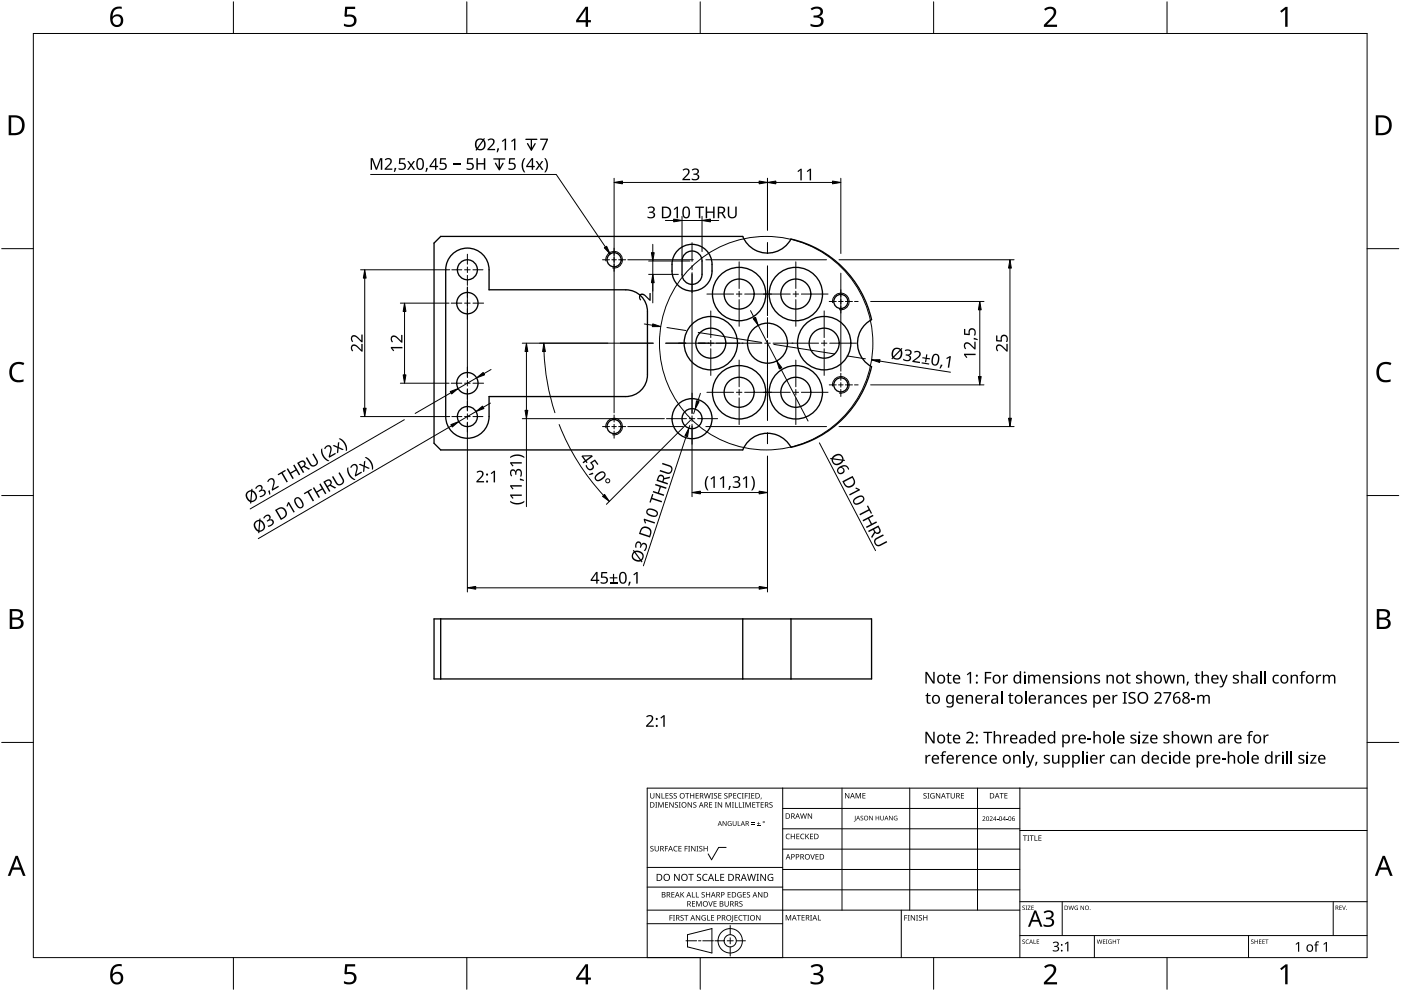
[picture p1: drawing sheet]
<svg xmlns="http://www.w3.org/2000/svg" width="420mm" height="297mm" viewBox="0 0 420 297" stroke-linecap="round" stroke-linejoin="round" font-family="sans-serif">
<g fill="none" stroke="#000" stroke-width=".4">
<path d="M130.2 72.9l2-2h90.6a8 8 0 0 0 6.9 5 8 8 0 0 0 7.5-4.3 32 32 0 0 1 24.2 24.2 8 8 0 0 0 0 14.1 32 32 0 0 1-24.2 24.2 8 8 0 0 0-7.5-4.2 8 8 0 0 0-6.9 5h-90.6l-2-2zM135.9 76a6.5 6.5 0 0 1 7-1.1 6.5 6.5 0 0 1 3.8 6v6h41a6.5 6.5 0 0 1 6.5 6.5v19a6.5 6.5 0 0 1-6.5 6.5h-41v6a6.5 6.5 0 0 1-6.5 6.5 6.5 6.5 0 0 1-6.5-6.5v-44a6.5 6.5 0 0 1 2.2-4.9zM203.3 75a6 6 0 0 1 6.5-1.3 6 6 0 0 1 3.7 5.5 6.9 6.9 0 0 1-2.4 6.9 6 6 0 0 1-6.3 .5 6 6 0 0 1-3.3-5.4 7.1 7.1 0 0 1 1.8-6.2zM205.2 76.4a3 3 0 0 1 3.3-1 3 3 0 0 1 2 2.8v4a3 3 0 0 1-3 3 3 3 0 0 1-3-3v-4l.1-.7zM130.2 185.5h131.2v18h-131.2zM132.2 185.5v18M222.8 185.5v18M237.2 185.5v18"/>
<circle cx="184.2" cy="77.9" r="2.11"/>
<circle cx="140.2" cy="90.9" r="3.2"/>
<circle cx="140.2" cy="80.9" r="3"/>
<circle cx="221.7" cy="88.1" r="8"/>
<circle cx="221.7" cy="88.1" r="4.5"/>
<circle cx="238.7" cy="88.1" r="8"/>
<circle cx="238.7" cy="88.1" r="4.5"/>
<circle cx="252.2" cy="90.4" r="2.11"/>
<circle cx="140.2" cy="114.9" r="3.2"/>
<circle cx="213.2" cy="102.9" r="8"/>
<circle cx="213.2" cy="102.9" r="4.5"/>
<circle cx="221.7" cy="117.6" r="8"/>
<circle cx="221.7" cy="117.6" r="4.5"/>
<circle cx="230.2" cy="102.9" r="6"/>
<circle cx="238.7" cy="117.6" r="8"/>
<circle cx="238.7" cy="117.6" r="4.5"/>
<circle cx="247.2" cy="102.9" r="8"/>
<circle cx="247.2" cy="102.9" r="4.5"/>
<circle cx="252.2" cy="115.4" r="2.11"/>
<circle cx="140.2" cy="124.9" r="3"/>
<circle cx="184.2" cy="127.9" r="2.11"/>
<circle cx="207.5" cy="125.5" r="3"/>
<circle cx="207.5" cy="125.5" r="6"/>
</g>
<path d="M181.7 78.2a2.5 2.5 0 0 1 2.4-2.8 2.5 2.5 0 0 1 2.6 2.6 2.5 2.5 0 0 1-3 2.3M249.7 90.7a2.5 2.5 0 0 1 2.4-2.8 2.5 2.5 0 0 1 2.6 2.6 2.5 2.5 0 0 1-3 2.3M249.7 115.7a2.5 2.5 0 0 1 2.4-2.8 2.5 2.5 0 0 1 2.6 2.6 2.5 2.5 0 0 1-3 2.3M181.7 128.2a2.5 2.5 0 0 1 2.4-2.8 2.5 2.5 0 0 1 2.6 2.6 2.5 2.5 0 0 1-3 2.3" fill="none" stroke="#000" stroke-width=".3"/>
<path d="M10 10h400v277h-400z" fill="none" stroke="#000" stroke-width=".3"/>
<g fill="none" stroke="#000" stroke-width=".3">
<path d="M70 .5v9.5M140 .5v9.5M210 .5v9.5M280 .5v9.5M350 .5v9.5M.5 74.5h9.5M410 74.5h9.5M.5 148.5h9.5M410 148.5h9.5M.5 222.5h9.5M410 222.5h9.5M70 287v9.5"/>
<path d="M140 287v9.5M210 287v9.5M280 287v9.5M350 287v9.5"/>
</g>
<g fill="#000">
<path d="M103.5 2h3v.7h-2.4l-.1 1.7a1.98 1.98 0 0 1 2.4 .4 1.98 1.98 0 0 1 .2 2.5 2.88 2.88 0 0 1-3.5 .5v-.7a1.93 1.93 0 0 0 3-.6 1.37 1.37 0 0 0-.5-1.4 1.37 1.37 0 0 0-1.4-.1l-.5 .1-.4-.3zM243.1 2.6a2.32 2.32 0 0 1 3.7 .5 1.47 1.47 0 0 1-1.2 1.8 1.59 1.59 0 0 1 1.4 1.8 1.59 1.59 0 0 1-1.8 1.4l-2.1-.3v-.7a2.12 2.12 0 0 0 3.1-.5 1.21 1.21 0 0 0-1.6-1.3h-.6v-.7a1.53 1.53 0 0 0 2.1-1.1 1.49 1.49 0 0 0-2.6-.4zM313.1 2.7a2.03 2.03 0 0 1 2.1-.8 2.03 2.03 0 0 1 1.6 1.7 3.9 3.9 0 0 1-1.6 2.5l-1.2 1.3h3v.7h-3.9v-.6l1.5-1.6a2.56 2.56 0 0 0 1.3-2.9 1.62 1.62 0 0 0-2.4 .2zM383.9 3.3l1.6-1.2h.6v5.9h-.7l.1-5.2-1.2 1zM3.5 109.3a3.3 3.3 0 0 1 3.8-.5l-.3 .7a2.26 2.26 0 0 0-2.6 0 2.26 2.26 0 0 0-.8 2.6 2.12 2.12 0 0 0 3.1 1.7l.4-.1v.7a2.98 2.98 0 0 1-3.4-.4 2.98 2.98 0 0 1-.8-3.3zM413.5 109.3a3.3 3.3 0 0 1 3.8-.5l-.3 .7a2.26 2.26 0 0 0-2.7 0 2.26 2.26 0 0 0-.7 2.6 2.12 2.12 0 0 0 3.1 1.7l.4-.1v.7a2.98 2.98 0 0 1-3.4-.4 2.98 2.98 0 0 1-.8-3.3zM103.5 289h3v.7h-2.4l-.1 1.7a1.98 1.98 0 0 1 2.4 .4 1.98 1.98 0 0 1 .2 2.5 2.88 2.88 0 0 1-3.5 .4v-.6a1.93 1.93 0 0 0 3-.7 1.37 1.37 0 0 0-.5-1.3 1.37 1.37 0 0 0-1.4-.1l-.5 .1-.4-.3zM243.1 289.6a2.32 2.32 0 0 1 3.7 .5 1.47 1.47 0 0 1-1.2 1.8 1.59 1.59 0 0 1 1.4 1.8 1.59 1.59 0 0 1-1.8 1.4l-2.1-.3v-.7a2.12 2.12 0 0 0 3.1-.5 1.21 1.21 0 0 0-1.6-1.4h-.6v-.6a1.53 1.53 0 0 0 2.1-1.1 1.49 1.49 0 0 0-2.6-.4zM313.1 289.7a2.03 2.03 0 0 1 2.1-.8 2.03 2.03 0 0 1 1.6 1.7 3.9 3.9 0 0 1-1.6 2.5l-1.2 1.3h3v.7h-3.9v-.7l1.5-1.5a2.56 2.56 0 0 0 1.3-2.9 1.62 1.62 0 0 0-2.4 .2zM383.9 290.3l1.6-1.2h.6v5.9h-.7l.1-5.2-1.2 1z"/>
<path d="M33.9 2.6a2.88 2.88 0 0 1 2.6-.6v.7a2.02 2.02 0 0 0-2.7 2.3 1.83 1.83 0 0 1 2.6-.3 1.83 1.83 0 0 1 .3 2.6 2.07 2.07 0 0 1-2.6 .6 2.07 2.07 0 0 1-1.1-2.4 4 4 0 0 1 .9-2.9zM33.7 6.2a1.3 1.3 0 0 0 2.6 0 1.3 1.3 0 0 0-2.6 0z"/>
<path d="M175.6 2h.8v4h.8v.7h-.8v1.3h-.8v-1.3h-2.8v-.6zM175.6 2.8l-2.1 3.2h2.1z"/>
<path d="M2.6 34.6h1.8a2.99 2.99 0 0 1 3 3 2.99 2.99 0 0 1-3.1 2.9h-1.7zM3.4 35.2v4.7h.8a2.35 2.35 0 0 0 2.4-2.1 2.35 2.35 0 0 0-2-2.6z"/>
<path d="M412.6 34.6h1.8a2.99 2.99 0 0 1 3 3 2.99 2.99 0 0 1-3.1 2.9h-1.7zM413.3 35.2v4.7h.9a2.35 2.35 0 0 0 2.4-2.1 2.35 2.35 0 0 0-2-2.6z"/>
<path d="M2.9 182.6h1.7a1.68 1.68 0 0 1 2.3 1.7 1.37 1.37 0 0 1-1.2 1.1 1.61 1.61 0 0 1 1.4 2 1.61 1.61 0 0 1-2.1 1.1h-2.1zM3.7 185.7v2.2h1.2a1.13 1.13 0 0 0 1.4-1.1 1.13 1.13 0 0 0-1.5-1.1zM3.7 183.2v1.9h1.1a1.02 1.02 0 0 0 1.3-1 1.02 1.02 0 0 0-1.4-.9z"/>
<path d="M412.9 182.6h1.7a1.68 1.68 0 0 1 2.3 1.7 1.37 1.37 0 0 1-1.2 1.1 1.61 1.61 0 0 1 1.3 2 1.61 1.61 0 0 1-2 1.1h-2.1zM413.7 185.7v2.2h1.2a1.13 1.13 0 0 0 1.4-1.1 1.13 1.13 0 0 0-1.5-1.1zM413.7 183.2v1.9h1.1a1.02 1.02 0 0 0 1.3-1 1.02 1.02 0 0 0-1.5-.9z"/>
<path d="M4.7 256.5h.6l2.4 6h-.8l-.7-1.8h-2.4l-.7 1.8h-.8zM5 257.3l-.9 2.7h1.8z"/>
<path d="M414.7 256.5h.6l2.4 6h-.8l-.7-1.8h-2.4l-.7 1.8h-.8zM415 257.3l-1 2.7h1.9z"/>
<path d="M33.9 289.6a2.88 2.88 0 0 1 2.6-.6v.7a2.02 2.02 0 0 0-2.7 2.3 1.83 1.83 0 0 1 2.6-.3 1.83 1.83 0 0 1 .3 2.6 2.07 2.07 0 0 1-2.6 .6 2.07 2.07 0 0 1-1.1-2.4 4 4 0 0 1 .9-2.9zM33.7 293.2a1.3 1.3 0 0 0 2.6 0 1.3 1.3 0 0 0-2.6 0z"/>
<path d="M175.6 289h.8v4h.8v.7h-.8v1.3h-.8v-1.3h-2.8v-.6zM175.6 289.8l-2.1 3.2h2.1z"/>
</g>
<g fill="none" stroke="#000" stroke-width=".3">
<path d="M234.7 236.2v50.8h-40.6v-50.8h215.9M252.5 236.2v36.6M272.8 236.2v36.6M293.2 236.2v36.6M305.9 236.2v50.8M217.8 254h-2.3l-2.1 3.7-1-1.8M234.7 242.3h71.2M234.7 248.4h71.2M234.7 254.5h71.2M305.9 248.9h104.1M194.1 276.9h40.6M194.1 272.8h111.8"/>
<path d="M194.1 265.9h40.6M194.1 260h40.6M219 277.4v2.8M234.7 260.6h71.2M234.7 266.7h71.2M270.3 272.8v14.2M305.9 270.3h104.1M318.6 270.3v10.1M399.8 270.3v10.1M205.7 282h3.2M206.2 280.2l7.3-1.9v7.3l-7.3-1.8zM209.5 282h.7"/>
<path d="M210.8 282h3.2M214.4 282h2.8M218.1 282h1.8M219 281.1v1.8M219 283.8v2.8M220.8 282h2.8M305.9 280.4h104.1M328.2 280.4v6.6M374.4 280.4v6.6"/>
<circle cx="219" cy="282" r="1.83"/>
<circle cx="219" cy="282" r="3.7"/>
</g>
<g fill="#000">
<path d="M195 237.7h.2v1.1a.42 .42 0 0 0 .4 .4 .42 .42 0 0 0 .4-.4v-1.1h.2v1.1a.62 .62 0 0 1-.6 .6 .62 .62 0 0 1-.6-.6zM196.7 237.7h.2l.9 1.4v-1.4h.2v1.6h-.3l-.8-1.3v1.3h-.2zM198.4 237.7h.2v1.5h.7v.1h-.9zM199.6 237.7h.9v.2h-.7v.5h.6v.2h-.6v.6h.7v.1h-.9zM200.8 237.9l.6-.2 .3 .1v.2a.38 .38 0 0 0-.5-.2 .38 .38 0 0 0-.2 .5 .38 .38 0 0 0 .5 .2 .53 .53 0 0 1 .1 .8 .53 .53 0 0 1-.8 0v-.2a.41 .41 0 0 0 .6 .1 .41 .41 0 0 0 .1-.5 .41 .41 0 0 0-.5-.2zM202.1 237.9l.5-.2 .4 .1-.1 .2a.38 .38 0 0 0-.5-.2 .38 .38 0 0 0-.2 .5 .38 .38 0 0 0 .5 .2 .53 .53 0 0 1 .2 .8 .53 .53 0 0 1-.8 0v-.2a.41 .41 0 0 0 .5 .1 .41 .41 0 0 0 .2-.5 .41 .41 0 0 0-.6-.2zM205.5 237.7h1.2v.2h-.5v1.4h-.2v-1.4h-.5zM207 237.7h.2v.7h.8v-.7h.2v1.6h-.2v-.7h-.8v.7h-.2zM208.6 237.7h.9v.2h-.7v.5h.7v.2h-.7v.6h.7v.1h-.9zM211.1 237.7h.2l.4 1.4 .3-1.4h.2l.4 1.4 .4-1.4h.2l-.5 1.6h-.2l-.4-1.3-.3 1.3h-.3zM213.3 237.7h.6l-.2 .2v1.3l.2 .1h-.6l.2-.1v-1.3zM214.2 237.9l.5-.2 .4 .1-.1 .2a.38 .38 0 0 0-.5-.2 .38 .38 0 0 0-.2 .5 .38 .38 0 0 0 .5 .2 .53 .53 0 0 1 .2 .8 .53 .53 0 0 1-.8 0v-.2a.41 .41 0 0 0 .5 .1 .41 .41 0 0 0 .2-.5 .41 .41 0 0 0-.6-.2z"/>
<path d="M215.4 237.7h.9v.2h-.7v.5h.7v.2h-.7v.6h.7v.1h-.9zM217.3 237.9l.5-.2 .4 .1-.1 .2a.38 .38 0 0 0-.5-.2 .38 .38 0 0 0-.2 .5 .38 .38 0 0 0 .5 .2 .53 .53 0 0 1 .2 .8 .53 .53 0 0 1-.8 0v-.2a.41 .41 0 0 0 .5 .1 .41 .41 0 0 0 .2-.5 .41 .41 0 0 0-.6-.2zM219.9 237.7h.9v.2h-.7v.5h.7v.2h-.7v.6h.7v.1h-.9zM221.3 237.9l.6-.2 .4 .1-.1 .2a.65 .65 0 0 0-.9 .6 .65 .65 0 0 0 .9 .5 .77 .77 0 0 1-1.1-.1 .77 .77 0 0 1 .2-1.1zM222.5 237.7h.5l-.1 .2v1.3l.1 .1h-.5l.2-.1v-1.3zM223.4 237.7h.9v.2h-.7v.6h.6v.2h-.6v.6h-.2zM224.4 237.7h.6l-.2 .2v1.3l.2 .1h-.6l.2-.1v-1.3zM225.3 237.7h.9v.2h-.7v.5h.7v.2h-.7v.6h.7v.1h-.9zM228.2 239.1h.2l-.3 .5zM253.4 237.7h.3l.8 1.3v-1.3h.2v1.6h-.2l-.9-1.3v1.3h-.2zM256.6 237.7h.3l.5 1.3 .5-1.3h.3v1.6h-.2v-1.4l-.7 1.4-.5-1.4v1.4h-.2zM258.6 237.7h1v.2h-.7v.5h.6v.2h-.6v.5h.7v.2h-1z"/>
<path d="M277 237.9l.6-.2 .3 .1-.1 .2a.38 .38 0 0 0-.5-.2 .38 .38 0 0 0-.1 .5 .38 .38 0 0 0 .5 .2 .53 .53 0 0 1 .1 .8 .53 .53 0 0 1-.8 0v-.2a.41 .41 0 0 0 .6 .1 .41 .41 0 0 0 .1-.5 .41 .41 0 0 0-.5-.2zM278.1 237.7h.6l-.2 .2v1.3l.2 .1h-.6l.2-.1v-1.3zM279.2 237.9l.7-.2 .4 .1-.1 .2a.67 .67 0 0 0-1 .5 .67 .67 0 0 0 .9 .6v-.4h-.4v-.2h.6v.8a.88 .88 0 0 1-1.2-.2 .88 .88 0 0 1 .1-1.2zM280.7 237.7h.2l.9 1.4v-1.4h.2v1.6h-.3l-.8-1.3v1.3h-.2zM283.7 237.7h1.2v.2h-.5v1.4h-.2v-1.4h-.5zM285.1 237.7h.2v1.1a.42 .42 0 0 0 .4 .4 .42 .42 0 0 0 .4-.4v-1.1h.2v1.1a.62 .62 0 0 1-.6 .6 .62 .62 0 0 1-.6-.6zM288.2 237.7h.9v.2h-.7v.5h.7v.2h-.7v.6h.7v.1h-.9zM299.8 237.7h1.2v.2h-.5v1.4h-.2v-1.4h-.5zM301.2 237.7h.9v.2h-.7v.5h.7v.2h-.7v.5h.7v.2h-.9zM195.1 253.7l.6-.2 .3 .1-.1 .2a.38 .38 0 0 0-.5-.1 .38 .38 0 0 0-.1 .5 .38 .38 0 0 0 .4 .2 .53 .53 0 0 1 .2 .7 .53 .53 0 0 1-.8 .1v-.2a.41 .41 0 0 0 .6 .1 .41 .41 0 0 0 .1-.6 .41 .41 0 0 0-.6-.2zM196.5 240.4h.6l-.2 .2v1.3l.2 .2h-.6l.2-.2v-1.3zM196.3 253.6h.2v1a.42 .42 0 0 0 .5 .4 .42 .42 0 0 0 .4-.4v-1h.2v1a.62 .62 0 0 1-.6 .6 .62 .62 0 0 1-.7-.6z"/>
<path d="M197.4 240.4h.3l.5 1.4 .5-1.4h.3v1.7h-.2v-1.5l-.7 1.5-.5-1.5v1.5h-.2zM199.4 253.6h.9v.1h-.7v.6h.7v.2h-.7v.7h-.2zM199.5 240.4h.9v.2h-.7v.5h.6v.2h-.6v.6h.7v.2h-.9zM200.7 240.4h.3l.8 1.4v-1.4h.2v1.7h-.2l-.9-1.4v1.4h-.2zM202.2 253.8l.5-.3 .5 .1-.1 .2a.65 .65 0 0 0-.9 .6 .65 .65 0 0 0 .9 .6 .77 .77 0 0 1-1.1-.1 .77 .77 0 0 1 .2-1.1zM202.5 240.6l.5-.2 .3 .1v.2a.38 .38 0 0 0-.5-.2 .38 .38 0 0 0-.2 .5 .38 .38 0 0 0 .5 .2 .53 .53 0 0 1 .1 .8 .53 .53 0 0 1-.8 0l.1-.1a.41 .41 0 0 0 .5 0 .41 .41 0 0 0 .1-.5 .41 .41 0 0 0-.5-.2zM203.6 240.4h.6l-.2 .2v1.3l.2 .2h-.6l.2-.2v-1.3zM203.5 253.6h.9v.1h-.7v.6h.6v.1h-.6v.6h.7v.2h-.9zM205.3 253.6h.9v.1h-.7v.6h.7v.2h-.7v.7h-.2zM206.4 253.6h.6l-.2 .1v1.3l.2 .2h-.6l.2-.2v-1.3zM206.2 240.4h.3l.8 1.4v-1.4h.2v1.7h-.2l-.9-1.4v1.4h-.2zM207.3 253.6h.2l.9 1.3v-1.3h.2v1.6h-.3l-.8-1.4v1.4h-.2z"/>
<path d="M208 240.6l.5-.2 .3 .1v.2a.38 .38 0 0 0-.5-.2 .38 .38 0 0 0-.2 .5 .38 .38 0 0 0 .5 .2 .53 .53 0 0 1 .2 .8 .53 .53 0 0 1-.9 0l.1-.1a.41 .41 0 0 0 .5 0 .41 .41 0 0 0 .1-.5 .41 .41 0 0 0-.5-.2zM208.9 253.6h.6l-.2 .1v1.3l.2 .2h-.6l.2-.2v-1.3zM209.8 253.7l.5-.2 .3 .1v.2a.38 .38 0 0 0-.5-.1 .38 .38 0 0 0-.2 .5 .38 .38 0 0 0 .5 .2 .53 .53 0 0 1 .2 .7 .53 .53 0 0 1-.9 .1l.1-.2a.41 .41 0 0 0 .5 .1 .41 .41 0 0 0 .1-.6 .41 .41 0 0 0-.5-.2zM211 253.6h.2v.7h.8v-.7h.2v1.6h-.2v-.8h-.8v.8h-.2zM212.7 240.4h.9v.2h-.7v.5h.6v.2h-.6v.6h.7v.2h-.9zM214.4 240.4h.6l-.2 .2v1.3l.2 .2h-.6l.2-.2v-1.3zM215.3 240.4h.2l.9 1.4v-1.4h.2v1.7h-.3l-.8-1.4v1.4h-.2zM216.7 246.1h.2l.8 1.2v-1.2h.2v1.5h-.2l-.8-1.2v1.2h-.2zM217.6 240.4h.3l.5 1.4 .5-1.4h.3v1.7h-.2v-1.5l-.7 1.5-.5-1.5v1.5h-.2zM218.4 246.3l.6-.2 .4 .1-.2 .1a.6 .6 0 0 0-.8 .5 .6 .6 0 0 0 .8 .6v-.4l-.3-.2h.5v.7a.8 .8 0 0 1-1-.2 .8 .8 0 0 1 0-1zM219.5 240.4h.6l-.2 .2v1.3l.2 .2h-.6l.2-.2v-1.3zM220.4 240.4h.2v1.5h.7v.2h-.9z"/>
<path d="M219.7 246.1h.2v.9a.38 .38 0 0 0 .4 .4 .38 .38 0 0 0 .4-.4v-.9h.2v.9a.56 .56 0 0 1-.6 .6 .56 .56 0 0 1-.6-.6zM221.3 246.1h.1v1.3h.7v.2h-.8zM221.6 240.4h.2v1.5h.7v.2h-.9zM222.7 240.4h.5l-.1 .2v1.3l.1 .2h-.5l.1-.2v-1.3zM223.6 240.4h.3l.5 1.4 .5-1.4h.3v1.7h-.2v-1.5l-.7 1.5-.6-1.5v1.5h-.1zM225.3 247l1 .1zM225.3 246.6l1 .1zM225.6 240.4h.9v.2h-.7v.5h.7v.2h-.7v.6h.7v.2h-.9zM227 247.4l1 .2zM226.7 240.4h1.2v.2h-.5v1.5h-.2v-1.5h-.5zM227.4 246.3l.2 .5h.4l-.4 .1v.4l-.2-.4h-.4l.4-.1zM228.1 240.4h.9v.2h-.7v.5h.7v.2h-.7v.6h.7v.2h-.9z"/>
<path d="M230.8 240.6l.6-.2 .3 .1-.1 .2a.38 .38 0 0 0-.5-.2 .38 .38 0 0 0-.1 .5 .38 .38 0 0 0 .4 .2 .53 .53 0 0 1 .2 .8 .53 .53 0 0 1-.8 0v-.1a.41 .41 0 0 0 .6 0 .41 .41 0 0 0 .1-.5 .41 .41 0 0 0-.6-.2zM235.8 250.1l.6-.2 .5 .1-.1 .2a.65 .65 0 0 0-1 .5 .65 .65 0 0 0 1 .6 .77 .77 0 0 1-1.1-.1 .77 .77 0 0 1 .1-1.1zM237.2 249.9h.2v.7h.8v-.7h.2v1.6h-.2v-.7h-.8v.7h-.2zM238.8 249.9h.9v.2h-.7v.5h.7v.2h-.7v.5h.7v.2h-.9zM240.2 250.1l.6-.2 .4 .1v.2a.65 .65 0 0 0-1 .5 .65 .65 0 0 0 1 .6 .77 .77 0 0 1-1.1-.1 .77 .77 0 0 1 .1-1.1zM240 243.8h.2l.3 1.4 .4-1.4h.2l.4 1.4 .3-1.4h.2l-.4 1.6h-.2l-.4-1.4-.4 1.4h-.2zM241.5 249.9h.2v.8l.7-.8h.3l-.7 .7 .7 .9h-.2l-.6-.7-.2 .7h-.2zM243 256h.2l.5 1.4 .4-1.4h.3l-.6 1.6h-.2zM242.3 243.8h.2l.9 1.3-.1-1.3h.2v1.6h-.2l-.9-1.3v1.3h-.1zM242.9 249.9h.9v.2h-.7v.5h.7v.2h-.7v.5h.7v.2h-.9zM244.6 256h.9v.2h-.7v.5h.6v.2h-.6v.5h.7v.2h-.9zM256.4 244.5h.2v1.5l-.5 .2v-.1l.3-.2z"/>
<path d="M258.1 244.7l.5-.2 .2 .2a.33 .33 0 0 0-.4-.1 .33 .33 0 0 0-.1 .5 .33 .33 0 0 0 .4 .1 .43 .43 0 0 1 0 .7 .43 .43 0 0 1-.6-.2 .33 .33 0 0 0 .4 .1 .33 .33 0 0 0 .1-.5l-.5-.3zM260.7 244.5h.2l.7 1.2v-1.2h.2v1.4h-.2l-.8-1.1v1.1h-.1zM262.6 244.5h.2v.6h.7v-.6h.2v1.4h-.2v-.6h-.7v.6h-.2zM264 244.5h.2v.9a.35 .35 0 0 0 .3 .4 .35 .35 0 0 0 .4-.4v-.9h.2v.9a.52 .52 0 0 1-.6 .5 .52 .52 0 0 1-.5-.5zM266.6 244.5h.2l.8 1.2v-1.2h.1v1.4h-.2l-.7-1.1v1.1h-.2zM268.2 244.7l.9-.1-.2 .1a.56 .56 0 0 0-.7 .6 .56 .56 0 0 0 .8 .4v-.4l-.3-.1h.4v.6a.74 .74 0 0 1-.9-.1 .74 .74 0 0 1 0-1zM294.6 244.8a.49 .49 0 0 1 .8 .1 .49 .49 0 0 1-.3 .7l-.3 .3 .7 .2h-.9l.4-.5a.37 .37 0 0 0 .4-.6 .37 .37 0 0 0-.7-.1zM296.8 244.8a.49 .49 0 0 1 .8 .1 .49 .49 0 0 1-.3 .7l-.3 .3 .7 .2h-.9l.4-.5a.37 .37 0 0 0 .3-.6 .37 .37 0 0 0-.6-.1zM299 245.5l.4 .1zM301.8 245.5l.4 .1zM306.8 250.4h1.2v.2h-.5v1.4h-.2v-1.4h-.5zM308.1 250.4h.6l-.2 .2v1.3l.2 .1h-.6l.2-.1v-1.3z"/>
<path d="M308.8 250.4h1.2v.2h-.5v1.4h-.2v-1.4h-.5zM310.2 250.4h.3v1.4h.7v.2h-1zM311.4 250.4h.9v.2h-.7v.5h.7v.2h-.7v.5h.7v.2h-.9zM200.8 274.3h.9v.2h-.7v.5h.7v.2h-.7v.7h-.2zM201.4 267.4h.9v.2h-.7v.5h.6v.1h-.6v.6h.7v.2h-.9zM201.8 274.3h.6l-.2 .2v1.3l.2 .1h-.6l.2-.1v-1.3zM202.2 261.9h.3l1.1 1.8v-1.8h.2v2.1h-.3l-1.1-1.7v1.7h-.2zM204.1 274.4l.6-.1 .3 .1v.1a.38 .38 0 0 0-.5-.1 .38 .38 0 0 0-.2 .5 .38 .38 0 0 0 .5 .2 .53 .53 0 0 1 .1 .8 .53 .53 0 0 1-.8 0l.1-.2a.41 .41 0 0 0 .5 .1 .41 .41 0 0 0 .1-.6 .41 .41 0 0 0-.5-.1zM204.1 267.4h.2v.8l.7-.8h.2l-.6 .7 .7 .9h-.3l-.6-.8-.1 .8h-.2zM205.2 274.3h1.2v.2h-.5v1.4h-.2v-1.4h-.5zM206.4 261.9h1.6v.3h-.6v1.8h-.3v-1.8h-.7zM207.5 267.4h.2v1.4h.7v.2h-.9z"/>
<path d="M207.5 270.1h.9v.2h-.7v.5h.7v.2h-.7v.6h.7v.1h-.9zM208.7 267.4h.2v1.4h.7v.2h-.9zM208.8 270.1h.3l.5 1.3 .5-1.3h.3v1.6h-.2v-1.4l-.7 1.4-.5-1.4v1.4h-.2zM208.7 274.3h.2l.9 1.3v-1.3h.2v1.6h-.3l-.8-1.3v1.3h-.2zM209.1 262.1l.4-.2 .7 .1-.2 .2a.44 .44 0 0 0-.7 .2 .44 .44 0 0 0 .5 .5 .66 .66 0 0 1 .4 1 .66 .66 0 0 1-1 .1h-.2v-.3l.3 .1a.47 .47 0 0 0 .7-.3 .47 .47 0 0 0-.6-.5l-.4-.3zM210.6 274.5l.7-.2 .4 .1-.1 .1a.67 .67 0 0 0-1 .5 .67 .67 0 0 0 .9 .7v-.5h-.4v-.1h.6v.8a.88 .88 0 0 1-1.2-.2 .88 .88 0 0 1 .1-1.2zM210.5 267.5l.5-.1 .4 .1-.1 .1a.38 .38 0 0 0-.5-.1 .38 .38 0 0 0-.2 .5 .38 .38 0 0 0 .5 .2 .53 .53 0 0 1 .2 .8 .53 .53 0 0 1-.8 0v-.2a.41 .41 0 0 0 .5 .1 .41 .41 0 0 0 .1-.6 .41 .41 0 0 0-.5-.1zM210.9 262.2l.7-.3 .6 .1-.1 .3a.84 .84 0 0 0-1.2 .7 .84 .84 0 0 0 1.2 .8v.2a1.1 1.1 0 0 1-1.4-.4 1.1 1.1 0 0 1 .2-1.4zM212.1 274.3h.2v1.4h.7v.2h-.9zM212.4 270.1h.2l.5 1.4 .5-1.4h.2l-.6 1.6h-.2zM211.7 267.4h.2v.7h.9v-.7h.2v1.6h-.2v-.8h-.9v.8h-.2zM213.3 274.3h.9v.2h-.7v.5h.6v.2h-.6v.5h.7v.2h-.9z"/>
<path d="M214.5 261.9h.2v1.9h1v.2h-1.2zM214 270.1h.9v.2h-.7v.5h.7v.2h-.7v.6h.7v.1h-.9zM216 261.9h1.2v.3h-.9v.6h.8v.3h-.8v.7h.9v.2h-1.2zM217.3 270.1h.2v1.1a.42 .42 0 0 0 .4 .4 .42 .42 0 0 0 .4-.4v-1.1h.2v1.1a.62 .62 0 0 1-.6 .6 .62 .62 0 0 1-.6-.6zM218.2 267.4h.9v.2h-.7v.5h.7v.1h-.7v.6h.7v.2h-.9zM219.6 274.3h.3l-.1 1.7-.5 .3v-.2l.3-.1zM220.3 274.3h.9v.2h-.7v.5h.6v.2h-.6v.5h.7v.2h-.9zM221.3 267.6l.7-.2 .4 .1-.1 .1a.67 .67 0 0 0-1 .5 .67 .67 0 0 0 .9 .7v-.5h-.4v-.2h.6v.8a.88 .88 0 0 1-1.2-.1 .88 .88 0 0 1 .1-1.2zM221.7 274.5l.5-.2 .5 .1-.1 .1a.65 .65 0 0 0-.9 .6 .65 .65 0 0 0 .9 .6 .77 .77 0 0 1-1.1-.1 .77 .77 0 0 1 .2-1.1zM221.8 270.3l.5-.2 .4 .1-.1 .2a.38 .38 0 0 0-.5-.2 .38 .38 0 0 0-.2 .5 .38 .38 0 0 0 .5 .2 .53 .53 0 0 1 .2 .8 .53 .53 0 0 1-.8 0v-.2a.41 .41 0 0 0 .5 .1 .41 .41 0 0 0 .2-.5 .41 .41 0 0 0-.6-.2zM222.8 274.3h1.2v.2h-.5v1.4h-.2v-1.4h-.5zM222.8 267.4h.9v.2h-.7v.5h.7v.1h-.7v.6h.7v.2h-.9z"/>
<path d="M224.1 274.3h.6l-.2 .2v1.3l.2 .1h-.6l.2-.1v-1.3zM224 267.5l.6-.1 .3 .1v.1a.38 .38 0 0 0-.5-.1 .38 .38 0 0 0-.2 .5 .38 .38 0 0 0 .5 .2 .53 .53 0 0 1 .1 .8 .53 .53 0 0 1-.8 0l.1-.2a.41 .41 0 0 0 .5 .1 .41 .41 0 0 0 .1-.6 .41 .41 0 0 0-.5-.1zM224 261.9h.3l.4 1.8 .5-1.8h.3l.5 1.8 .4-1.8h.3l-.6 2.1h-.2l-.5-1.8-.5 1.8h-.3zM226.9 261.9h.7l-.2 .3v1.6l.2 .2h-.7l.2-.2v-1.6zM226.8 274.3h.2l.9 1.3v-1.3h.2v1.6h-.3l-.8-1.3v1.3h-.2zM227.3 267.4h.3l.8 1.3v-1.3h.2v1.6h-.2l-.9-1.3v1.3h-.2zM228 261.9h.3l1.2 1.8-.1-1.8h.3v2.1h-.3l-1.1-1.7v1.7h-.3zM230.5 262.2l.9-.3 .5 .1-.1 .3a.87 .87 0 0 0-1.4 .6 .87 .87 0 0 0 1.2 .9v-.6h-.4v-.3h.7v1.1a1.15 1.15 0 0 1-1.5-.3 1.15 1.15 0 0 1 .1-1.5zM235.6 274.3h.3l.5 1.3 .6-1.3h.3v1.6h-.2v-1.4l-.7 1.4-.6-1.4v1.4h-.2zM238.9 274.3h1.3v.2h-.5v1.4h-.2v-1.4h-.6zM240.4 274.3h.9v.2h-.7v.5h.7v.1h-.7v.6h.7v.2h-.9zM242.9 274.3h.6l-.2 .1v1.3l.2 .2h-.6l.2-.2v-1.3z"/>
<path d="M245.3 274.3h.2v1.4h.7v.2h-.9zM271.2 274.3h.9v.2h-.7v.5h.7v.2h-.7v.7h-.2zM272.2 274.3h.6l-.2 .2v1.3l.2 .1h-.6l.2-.1v-1.3zM273.1 274.3h.3l.8 1.3v-1.3h.2v1.6h-.2l-.9-1.3v1.3h-.2zM274.7 274.3h.6l-.2 .2v1.3l.2 .1h-.6l.2-.1v-1.3zM275.6 274.4l.6-.1 .3 .1v.1a.38 .38 0 0 0-.5-.1 .38 .38 0 0 0-.2 .5 .38 .38 0 0 0 .5 .2 .53 .53 0 0 1 .1 .8 .53 .53 0 0 1-.8 0v-.2a.41 .41 0 0 0 .6 .1 .41 .41 0 0 0 .1-.6 .41 .41 0 0 0-.5-.1zM276.9 274.3h.2v.7h.8v-.7h.2v1.6h-.2v-.7h-.8v.7h-.2zM306.7 271.6l.4-.2 .2 .2a.32 .32 0 0 0-.4 0 .32 .32 0 0 0-.1 .4 .32 .32 0 0 0 .4 .1 .41 .41 0 0 1 0 .7 .41 .41 0 0 1-.6-.2 .31 .31 0 0 0 .4 .1 .31 .31 0 0 0 .1-.5l-.5-.2zM307.6 271.5h.4l-.1 .1 .1 1.2h-.4l.1-.2zM308.2 271.5h.8l-.6 1.1 .7 .2h-.9l.6-1.2zM309.3 271.5h.7l-.5 .1v.4h.5l-.5 .1v.5l.5 .2h-.7zM313 273.4a1.69 1.69 0 0 1 1.8-.6 1.69 1.69 0 0 1 1.2 1.5l-.4 .7-.6 .2a1.31 1.31 0 0 1 1.2 1.5 1.31 1.31 0 0 1-1.5 1.1l-1.8-.2v-.6a1.73 1.73 0 0 0 2.6-.4 .99 .99 0 0 0-1.3-1.1h-.5v-.5a1.13 1.13 0 0 0 1.2-.1 1.13 1.13 0 0 0 .4-1.1 1.42 1.42 0 0 0-2 0z"/>
<path d="M320.4 271.5h.2l.3 1.1 .3-1.1h.1l.3 1.1 .3-1.1h.2l-.4 1.3h-.1l-.3-1.2-.4 1.2h-.1zM322.4 271.6l.9-.1-.3 .1a.53 .53 0 0 0-.6 .6 .53 .53 0 0 0 .7 .4v-.4l-.3-.1h.5v.6a.71 .71 0 0 1-.9-.1 .71 .71 0 0 1 0-1zM324.1 271.5l.9 1-.1-1h.2v1.3l-.9-1.1-.1 1.1zM401.7 271.4h.7l-.6 .2v.4h.6l-.6 .1v.5l.6 .1h-.7zM402.5 271.4h.2l.4 1.2 .3-1.2h.2l-.5 1.3zM306.7 281.7l.4-.1 .2 .2a.32 .32 0 0 0-.4-.1 .32 .32 0 0 0-.1 .5 .32 .32 0 0 0 .4 .1 .41 .41 0 0 1 0 .6 .41 .41 0 0 1-.6-.2 .31 .31 0 0 0 .4 .2 .31 .31 0 0 0 .1-.5l-.5-.3zM307.8 281.8l.4-.2 .4 .1-.1 .1a.52 .52 0 0 0-.7 .5 .52 .52 0 0 0 .7 .4 .61 .61 0 0 1-.9 0 .61 .61 0 0 1 .2-.9zM310 281.6h.1v1.2l.6 .1h-.7zM310.9 281.6h.7l-.5 .2v.4h.5l-.5 .1v.5l.5 .1h-.7zM315.7 282.5a.96 .96 0 0 1 1.2-.3 .96 .96 0 0 1 .6 1.1l-.6 .3a.82 .82 0 0 1 .7 1.1 .82 .82 0 0 1-1.1 .5l-.8-.1v-.4l.6 .2a.6 .6 0 0 0 .9-.4 .6 .6 0 0 0-.8-.7h-.2v-.3h.2a.58 .58 0 0 0 .7-.7 .58 .58 0 0 0-1-.1l-.2 .1zM319.3 282.9l1.1-.6v2.9h-.3v-2.6l-.6 .5zM328.9 281.6h.2l.3 1.1 .3-1.1h.1l.3 1.1 .3-1.1h.2l-.4 1.3h-.1l-.4-1.1-.3 1.1h-.1z"/>
<path d="M330.8 281.6h.7l-.6 .2v.4h.6l-.6 .1v.5l.6 .1h-.7zM331.7 281.6h.4l-.1 .1 .1 1.2h-.4l.1-.1zM332.5 281.8l.9-.1-.2 .1a.53 .53 0 0 0-.7 .5 .53 .53 0 0 0 .7 .5v-.4l-.2-.2h.4v.7a.71 .71 0 0 1-.9-.2 .71 .71 0 0 1 0-.9zM333.7 281.6h.2v.6h.6v-.6h.2v1.3h-.2v-.6h-.6v.6h-.2zM334.9 281.6h1l-.4 .2v1.1h-.2v-1.1zM375.2 281.7l.5-.1 .2 .2a.32 .32 0 0 0-.4-.1 .32 .32 0 0 0-.1 .5 .32 .32 0 0 0 .4 .1 .41 .41 0 0 1 0 .6 .41 .41 0 0 1-.6-.2 .31 .31 0 0 0 .4 .2 .31 .31 0 0 0 .1-.5l-.5-.3zM376.2 281.6h.2v.6h.7v-.6h.1v1.3h-.1v-.6h-.7v.6h-.2zM377.6 281.6h.7l-.6 .2v.4h.6l-.6 .1v.5l.6 .1h-.7zM378.6 281.6h.7l-.5 .2v.4h.5l-.5 .1v.5l.5 .1h-.7zM379.4 281.6h1l-.4 .2v1.1h-.2v-1.1zM388.5 283l1.1-.6v2.9h-.3v-2.6l-.6 .5zM394.7 282.3l.9-.1-.1 .3h-.5l-.1 .2-.1 .4h.6v.3h-.6v1.9h-.3v-1.9h-.4l.4-.3z"/>
<path d="M396.9 283l1.1-.6v2.9h-.4v-2.6l-.5 .5z"/>
<path d="M203.7 238.5a.81 .81 0 0 1 1.6 0 .81 .81 0 0 1-1.6 0zM204.1 238.5a.6 .6 0 0 0 1.2 0 .6 .6 0 0 0-1.2 0z"/>
<path d="M209.9 237.7h.4a.47 .47 0 0 1 .6 .3 .47 .47 0 0 1-.3 .6l.5 .7h-.3l-.4-.6h-.3v.6h-.2zM210.1 237.9v.6h.2a.31 .31 0 0 0 .4-.3 .31 .31 0 0 0-.4-.3z"/>
<path d="M218.5 237.7h.5a.54 .54 0 0 1 .6 .7 .54 .54 0 0 1-.9 .3v.6h-.2zM218.7 237.9v.6a.39 .39 0 0 0 .7-.3 .39 .39 0 0 0-.7-.3z"/>
<path d="M226.6 237.7h.5a.81 .81 0 0 1 .8 .9 .81 .81 0 0 1-.9 .7h-.4zM226.8 237.9v1.3h.2a.64 .64 0 0 0 .7-.6 .64 .64 0 0 0-.7-.7z"/>
<path d="M255.6 237.7h.1l.7 1.6h-.2l-.2-.5h-.7l-.2 .5h-.2zM255.6 237.9l-.2 .7h.5z"/>
<path d="M282.8 237.7h.2l.6 1.6h-.2l-.2-.5h-.6l-.2 .5h-.2zM282.9 237.9l-.2 .8h.5z"/>
<path d="M286.8 237.7h.4a.47 .47 0 0 1 .6 .3 .47 .47 0 0 1-.3 .6l.4 .7h-.2l-.4-.6h-.3v.6h-.2zM287 237.9v.6h.2a.31 .31 0 0 0 .4-.3 .31 .31 0 0 0-.4-.3z"/>
<path d="M296.9 237.7h.5a.81 .81 0 0 1 .8 .8 .81 .81 0 0 1-.9 .8h-.4zM297.1 237.9v1.2h.2a.64 .64 0 0 0 .7-.6 .64 .64 0 0 0-.7-.6z"/>
<path d="M298.9 237.7h.2l.7 1.6h-.3l-.2-.5h-.6l-.2 .5h-.2zM299 237.9l-.2 .7h.5z"/>
<path d="M195 240.4h.5a.81 .81 0 0 1 .8 .9 .81 .81 0 0 1-.9 .8h-.4zM195.2 240.6v1.3h.2a.64 .64 0 0 0 .7-.6 .64 .64 0 0 0-.6-.7z"/>
<path d="M198 253.6h.5a.47 .47 0 0 1 .5 .3 .47 .47 0 0 1-.3 .6l.5 .7h-.3l-.4-.7h-.3v.7h-.2zM198.2 253.7v.6h.3a.31 .31 0 0 0 .3-.3 .31 .31 0 0 0-.4-.3z"/>
<path d="M201 253.6h.2l.6 1.6h-.2l-.2-.5h-.6l-.2 .5h-.2zM201.1 253.8l-.3 .7h.6z"/>
<path d="M204.3 241.3a.81 .81 0 0 1 1.6 0 .81 .81 0 0 1-1.6 0zM204.6 241.3a.6 .6 0 0 0 1.2 0 .6 .6 0 0 0-1.2 0z"/>
<path d="M210.2 240.4h.2l.6 1.7h-.2l-.2-.5h-.6l-.2 .5h-.2zM210.3 240.7l-.3 .7h.6z"/>
<path d="M211.2 240.4h.5a.47 .47 0 0 1 .6 .4 .47 .47 0 0 1-.3 .5l.4 .8h-.2l-.4-.7h-.4v.7h-.2zM211.4 240.6v.6h.3a.31 .31 0 0 0 .4-.3 .31 .31 0 0 0-.4-.3z"/>
<path d="M215.8 246.1l.7 1.5-.3-.5h-.6l-.4 .5zM215.9 246.3l-.3 .6h.5z"/>
<path d="M222.7 246.1l.7 1.5-.3-.5h-.6l-.4 .5zM222.8 246.3l-.3 .6h.5z"/>
<path d="M223.6 246.1h.4a.42 .42 0 0 1 .5 .3 .42 .42 0 0 1-.2 .5l.4 .7h-.2l-.4-.6h-.3v.6h-.2zM223.8 246.3v.5h.2a.28 .28 0 0 0 .4-.3 .28 .28 0 0 0-.4-.2z"/>
<path d="M228.7 246.4a.35 .35 0 0 1 .7 0 .35 .35 0 0 1-.7 0zM228.9 246.4a.2 .2 0 0 0 .4 0 .2 .2 0 0 0-.4 0z"/>
<path d="M229.4 240.4h.4a.47 .47 0 0 1 .6 .4 .47 .47 0 0 1-.3 .5l.5 .8h-.3l-.4-.7h-.3v.7h-.2zM229.6 240.6v.6h.2a.31 .31 0 0 0 .4-.3 .31 .31 0 0 0-.4-.3z"/>
<path d="M236.3 256h.1l.7 1.6h-.2l-.2-.5h-.7l-.2 .5h-.2zM236.3 256.2l-.2 .7h.5z"/>
<path d="M235.6 243.8h.5a.81 .81 0 0 1 .8 .8 .81 .81 0 0 1-.8 .8h-.5zM235.8 244v1.2h.3a.64 .64 0 0 0 .6-.6 .64 .64 0 0 0-.6-.6z"/>
<path d="M237.3 243.8h.4a.47 .47 0 0 1 .6 .3 .47 .47 0 0 1-.3 .6l.4 .7h-.2l-.4-.7h-.3v.7h-.2zM237.5 244v.6h.2a.31 .31 0 0 0 .4-.3 .31 .31 0 0 0-.4-.3z"/>
<path d="M237.3 256h.4a.54 .54 0 0 1 .6 .7 .54 .54 0 0 1-.8 .3v.6h-.2zM237.5 256.2v.6a.39 .39 0 0 0 .6-.3 .39 .39 0 0 0-.6-.3z"/>
<path d="M238.7 256h.4a.54 .54 0 0 1 .6 .7 .54 .54 0 0 1-.8 .3v.6h-.2zM238.9 256.2v.6a.39 .39 0 0 0 .6-.3 .39 .39 0 0 0-.6-.3z"/>
<path d="M239.1 243.8h.2l.6 1.6h-.2l-.2-.5h-.6l-.2 .5h-.2zM239.2 244l-.3 .7h.6z"/>
<path d="M240 256h.5a.47 .47 0 0 1 .6 .3 .47 .47 0 0 1-.3 .6l.4 .7h-.2l-.4-.6h-.4v.6h-.2zM240.2 256.2v.6h.3a.31 .31 0 0 0 .4-.3 .31 .31 0 0 0-.4-.3z"/>
<path d="M241.2 256.8a.85 .85 0 0 1 1.7 0 .85 .85 0 0 1-1.7 0zM241.6 256.8a.6 .6 0 0 0 1.2 0 .6 .6 0 0 0-1.2 0z"/>
<path d="M244.2 249.9h.5a.81 .81 0 0 1 .8 .8 .81 .81 0 0 1-.9 .8h-.4zM244.4 250.1v1.3h.2a.64 .64 0 0 0 .7-.7 .64 .64 0 0 0-.6-.6z"/>
<path d="M245.8 256h.5a.81 .81 0 0 1 .8 .8 .81 .81 0 0 1-.8 .8h-.5zM246 256.2v1.3h.3a.64 .64 0 0 0 .6-.7 .64 .64 0 0 0-.6-.6z"/>
<path d="M257.3 244.5l.7 1.4-.4-.4h-.5l-.4 .4zM257.3 244.7l-.2 .6h.5z"/>
<path d="M259 245.2a.7 .7 0 0 1 1.4 0 .7 .7 0 0 1-1.4 0zM259.3 245.2a.5 .5 0 0 0 1 0 .5 .5 0 0 0-1 0z"/>
<path d="M265.8 244.5l.7 1.4-.4-.4h-.5l-.4 .4zM265.8 244.7l-.2 .6h.5z"/>
<path d="M295.9 244.8l.4-.1 .3 .3v.7l-.3 .4-.3-.1-.2-.3zM296 244.9l-.1 .1a.49 .49 0 0 0-.1 .6 .49 .49 0 0 0 .5 .3 .53 .53 0 0 0 .3-.7 .53 .53 0 0 0-.6-.3z"/>
<path d="M298.5 244.7h.2v.9h.2l-.2 .5-.2-.4h-.7zM298.5 244.9l-.5 .7h.5z"/>
<path d="M299.8 244.8l.4-.1 .3 .3v.7l-.3 .4-.3-.1-.3-.3zM299.9 244.9l-.1 .1a.49 .49 0 0 0-.1 .6 .49 .49 0 0 0 .5 .3 .53 .53 0 0 0 .2-.7 .53 .53 0 0 0-.5-.3z"/>
<path d="M301.3 244.7h.1v.9h.2l-.2 .5-.1-.4h-.7zM301.3 244.9l-.5 .7h.5z"/>
<path d="M302.6 244.8l.4-.1 .2 .3 .1 .7-.3 .4-.4-.1-.2-.3zM302.7 244.9l-.1 .1a.49 .49 0 0 0-.1 .6 .49 .49 0 0 0 .5 .3 .53 .53 0 0 0 .2-.7 .53 .53 0 0 0-.5-.3z"/>
<path d="M303.7 244.8l.6-.1-.5 .2-.1 .5a.46 .46 0 0 1 .7 .2 .46 .46 0 0 1-.5 .6 .46 .46 0 0 1-.4-.6zM303.6 245.6a.3 .3 0 0 0 .6 0 .3 .3 0 0 0-.6 0z"/>
<path d="M198.5 267.4h.4a.42 .42 0 0 1 .6 .2 .42 .42 0 0 1-.3 .6 .44 .44 0 0 1 .4 .5 .44 .44 0 0 1-.6 .3h-.5zM198.7 268.2v.6h.3a.31 .31 0 0 0 .4-.3 .31 .31 0 0 0-.4-.3zM198.7 267.6v.5h.3a.28 .28 0 0 0 .3-.3 .28 .28 0 0 0-.4-.2z"/>
<path d="M196.9 261.9h.7a1.05 1.05 0 0 1 1 1.1 1.05 1.05 0 0 1-1.1 1h-.6zM197.2 262.2v1.6h.3a.83 .83 0 0 0 .8-.8 .83 .83 0 0 0-.8-.8z"/>
<path d="M199.9 267.4h.5a.47 .47 0 0 1 .6 .3 .47 .47 0 0 1-.3 .6l.4 .7h-.2l-.4-.7h-.3v.7h-.3zM200.2 267.6v.6h.2a.31 .31 0 0 0 .4-.3 .31 .31 0 0 0-.4-.3z"/>
<path d="M199.2 262.2a1.02 1.02 0 0 1 1.5 .1 1.02 1.02 0 0 1-.2 1.5 1.02 1.02 0 0 1-1.5-.5zM199.5 262.3a.83 .83 0 0 0-.2 1.2 .83 .83 0 0 0 1.1 .2l.1-.2a.81 .81 0 0 0 0-1.1 .81 .81 0 0 0-1-.1z"/>
<path d="M202.7 274.3h.5a.47 .47 0 0 1 .6 .3 .47 .47 0 0 1-.3 .6l.4 .7h-.2l-.4-.7h-.4v.7h-.2zM202.9 274.5v.6h.3a.31 .31 0 0 0 .4-.3 .31 .31 0 0 0-.4-.3z"/>
<path d="M203 267.4h.2l.6 1.6h-.2l-.2-.5h-.6l-.2 .5h-.2zM203.1 267.6l-.2 .7h.5z"/>
<path d="M204.5 262.2a1.02 1.02 0 0 1 1.6 .1 1.02 1.02 0 0 1-.3 1.5 1.02 1.02 0 0 1-1.5-.5zM204.8 262.3a.83 .83 0 0 0-.2 1.2 .83 .83 0 0 0 1.1 .2l.2-.2a.81 .81 0 0 0-.1-1.1 .81 .81 0 0 0-1-.1z"/>
<path d="M206.1 270.1h.5a.47 .47 0 0 1 .5 .3 .47 .47 0 0 1-.3 .6l.5 .7h-.3l-.3-.6h-.4v.6h-.2zM206.3 270.3v.6h.3a.31 .31 0 0 0 .4-.3 .31 .31 0 0 0-.4-.3z"/>
<path d="M206.5 267.4h.2l.6 1.6h-.2l-.2-.5h-.7l-.2 .5h-.2zM206.6 267.6l-.3 .7h.5z"/>
<path d="M207.7 274.3h.1l.7 1.6h-.2l-.2-.5h-.7l-.2 .5h-.2zM207.7 274.5l-.2 .7h.5z"/>
<path d="M210.7 270.9a.81 .81 0 0 1 1.6 0 .81 .81 0 0 1-1.6 0zM211 270.9a.6 .6 0 0 0 1.2 0 .6 .6 0 0 0-1.2 0z"/>
<path d="M213.1 261.9h.3l.8 2.1h-.3l-.3-.6h-.8l-.2 .6h-.3zM213.2 262.2l-.3 1h.7z"/>
<path d="M213.8 267.4h.2l.6 1.6h-.2l-.2-.5h-.6l-.2 .5h-.2zM213.9 267.6l-.3 .7h.6z"/>
<path d="M214.9 267.4h.4a.47 .47 0 0 1 .6 .3 .47 .47 0 0 1-.3 .6l.4 .7h-.2l-.4-.7h-.3v.7h-.2zM215.1 267.6v.6h.2a.31 .31 0 0 0 .4-.3 .31 .31 0 0 0-.4-.3z"/>
<path d="M215.8 270.1h.5a.42 .42 0 0 1 .6 .2 .42 .42 0 0 1-.3 .6 .44 .44 0 0 1 .4 .5 .44 .44 0 0 1-.6 .3h-.6zM216 271v.6h.4a.31 .31 0 0 0 .4-.3 .31 .31 0 0 0-.4-.3zM216 270.3v.5h.3a.28 .28 0 0 0 .4-.3 .28 .28 0 0 0-.4-.2z"/>
<path d="M215.1 274.3h.4a.54 .54 0 0 1 .6 .7 .54 .54 0 0 1-.8 .3v.6h-.2zM215.3 274.5v.6a.39 .39 0 0 0 .6-.3 .39 .39 0 0 0-.6-.3z"/>
<path d="M216.5 274.3h.4a.47 .47 0 0 1 .6 .3 .47 .47 0 0 1-.3 .6l.4 .7h-.2l-.4-.7h-.3v.7h-.2zM216.7 274.5v.6h.2a.31 .31 0 0 0 .4-.3 .31 .31 0 0 0-.4-.3z"/>
<path d="M216.3 267.4h.4a.54 .54 0 0 1 .6 .6 .54 .54 0 0 1-.8 .4v.6h-.2zM216.5 267.6v.6a.39 .39 0 0 0 .6-.3 .39 .39 0 0 0-.6-.3z"/>
<path d="M219 270.1h.4a.47 .47 0 0 1 .6 .3 .47 .47 0 0 1-.3 .6l.4 .7h-.2l-.4-.6h-.3v.6h-.2zM219.2 270.3v.6h.2a.31 .31 0 0 0 .4-.3 .31 .31 0 0 0-.4-.3z"/>
<path d="M217.7 275.1a.81 .81 0 0 1 1.6 0 .81 .81 0 0 1-1.6 0zM218 275.1a.6 .6 0 0 0 1.2 0 .6 .6 0 0 0-1.2 0z"/>
<path d="M218.4 261.9h.7a1.05 1.05 0 0 1 1 1.1 1.05 1.05 0 0 1-1.1 1h-.6zM218.7 262.2v1.6h.3a.83 .83 0 0 0 .8-.8 .83 .83 0 0 0-.8-.8z"/>
<path d="M220.4 270.1h.4a.47 .47 0 0 1 .6 .3 .47 .47 0 0 1-.3 .6l.4 .7h-.2l-.4-.6h-.3v.6h-.2zM220.6 270.3v.6h.2a.31 .31 0 0 0 .4-.3 .31 .31 0 0 0-.4-.3z"/>
<path d="M219.5 267.4h.5a.81 .81 0 0 1 .8 .8 .81 .81 0 0 1-.9 .8h-.4zM219.7 267.6v1.2h.2a.64 .64 0 0 0 .7-.6 .64 .64 0 0 0-.6-.6z"/>
<path d="M220.6 261.9h.5a.61 .61 0 0 1 .8 .5 .61 .61 0 0 1-.4 .7l.6 .9h-.3l-.5-.8h-.5v.8h-.2zM220.8 262.2v.8h.3a.4 .4 0 0 0 .5-.4 .4 .4 0 0 0-.5-.4z"/>
<path d="M222.9 261.9h.3l.8 2.1h-.3l-.2-.6h-.9l-.2 .6h-.3zM223.1 262.2l-.4 1h.7z"/>
<path d="M224.8 275.1a.81 .81 0 0 1 1.6 0 .81 .81 0 0 1-1.6 0zM225.1 275.1a.6 .6 0 0 0 1.2 0 .6 .6 0 0 0-1.2 0z"/>
<path d="M226.3 267.4h.2l.6 1.6h-.2l-.2-.5h-.6l-.2 .5h-.2zM226.4 267.6l-.3 .7h.5z"/>
<path d="M229.1 267.4h.5a.81 .81 0 0 1 .8 .8 .81 .81 0 0 1-.9 .8h-.4zM229.3 267.6v1.2h.2a.64 .64 0 0 0 .6-.6 .64 .64 0 0 0-.6-.6z"/>
<path d="M238.1 274.3h.2l.6 1.6h-.2l-.2-.5h-.6l-.2 .5h-.2zM238.2 274.5l-.3 .7h.6z"/>
<path d="M241.7 274.3h.4a.47 .47 0 0 1 .6 .3 .47 .47 0 0 1-.3 .6l.4 .7h-.2l-.4-.7h-.3v.7h-.2zM241.9 274.5v.6h.2a.31 .31 0 0 0 .4-.4 .31 .31 0 0 0-.4-.2z"/>
<path d="M244.3 274.3h.1l.7 1.6h-.2l-.2-.5h-.7l-.2 .5h-.2zM244.3 274.5l-.2 .7h.5z"/>
<path d="M310.2 272.9h.5l1.9 4.9h-.6l-.6-1.5h-1.9l-.6 1.5h-.6zM310.5 273.5l-.8 2.2h1.5z"/>
<path d="M319.3 271.5h.7l.3 .5a.61 .61 0 0 1-.7 .8h-.3zM319.4 271.6v1h.5l.2-.8z"/>
<path d="M325.3 272.1a.65 .65 0 0 1 1.3 0 .65 .65 0 0 1-1.3 0zM325.6 272.1a.48 .48 0 0 0 .9 0 .48 .48 0 0 0-.9 0z"/>
<path d="M400.5 271.4h.4a.37 .37 0 0 1 .5 .3 .37 .37 0 0 1-.3 .5l.4 .5-.5-.5h-.3v.5h-.2zM400.7 271.6v.5h.2a.25 .25 0 0 0 .3-.3 .25 .25 0 0 0-.3-.2z"/>
<path d="M309.1 281.6l.7 1.3-.3-.4h-.6l-.3 .4zM309.2 281.8l-.2 .6h.4z"/>
<path d="M391.6 284.2a1.1 1.1 0 0 1 2.2 0 1.1 1.1 0 0 1-2.2 0zM392.4 283.5a.8 .8 0 0 0-.2 1.1 .8 .8 0 0 0 1.1 .2l.1-.4a.71 .71 0 0 0-.1-.9 .71 .71 0 0 0-.9 0z"/>
<circle cx="326.9" cy="272.7" r=".12"/>
<circle cx="403.8" cy="272.6" r=".12"/>
<circle cx="318.4" cy="285" r=".26"/>
<circle cx="318.4" cy="283.2" r=".27"/>
</g>
<g fill="#000">
<path d="M111.2 47.4h.6l1.1 2.9 1.1-2.9h.6v3.5h-.4v-3.1l-1.1 3.1h-.4l-1.2-3.1 .1 3.1h-.4zM115.4 47.8a1.21 1.21 0 0 1 1.9-.1 1.21 1.21 0 0 1-.5 1.9l-.9 .9h1.8v.4h-2.4v-.4l1.3-1.2a.83 .83 0 0 0 .4-1.3 .83 .83 0 0 0-1.4 .1zM118.4 50.3l.4 .1-.4 1.1h-.3zM119.7 47.4h1.8v.4h-1.4l-.1 1a1.19 1.19 0 0 1 1.7 1.2 1.19 1.19 0 0 1-1.8 .9l-.4-.1v-.4h.2a.89 .89 0 0 0 1.2 .1 .89 .89 0 0 0 .2-1.2l-1.5-.2zM122.1 48.3h.5l.7 1 .7-1h.5l-.9 1.3 .9 1.3h-.5l-.7-1-.7 1h-.5l.9-1.3zM127.8 50.3l.5 .1-.4 1.1h-.3zM132 47.4h1.8v.4h-1.4l-.1 1a1.19 1.19 0 0 1 1.7 1.2 1.19 1.19 0 0 1-1.8 .9l-.4-.1v-.4h.2a.89 .89 0 0 0 1.2 .1 .89 .89 0 0 0 .1-1.2l-1.4-.2zM140.1 47.4h1.8v.4h-1.4l-.1 1a1.19 1.19 0 0 1 1.7 1.2 1.19 1.19 0 0 1-1.8 .9l-.4-.1v-.4h.2a.89 .89 0 0 0 1.2 .1 .89 .89 0 0 0 .2-1.2l-1.5-.2zM142.9 47.4h.4v1.5h1.8v-1.5h.4v3.5h-.4v-1.6h-1.8v1.6h-.4zM146.2 41.9a1.21 1.21 0 0 1 2-.1 1.21 1.21 0 0 1-.6 1.9l-.9 .9h1.8v.4h-2.3v-.3l1.2-1.3a.83 .83 0 0 0 .4-1.3 .83 .83 0 0 0-1.4 .1zM149.2 44.5h.5l-.4 1.2h-.4zM148 47.5l3.5 .1-.1 .2h-1.5v2.4l.8-1.4 .4 .2-1.3 2.1-.3-.1-1.1-2.1 .3-.1 .8 1.4v-2.4h-1.5z"/>
<path d="M150.5 42.3l.9-.8h.4v3.5h-.4v-3l-.7 .6zM152.7 47.4h1.7v.4h-1.3l-.1 1a1.19 1.19 0 0 1 1.7 1.2 1.19 1.19 0 0 1-1.8 .9l-.4-.1v-.4h.2a.89 .89 0 0 0 1.2 .1 .89 .89 0 0 0 .1-1.2l-1.4-.2zM153.3 42.3l.9-.8h.4v3.5h-.5l.1-3-.7 .6zM157.1 47.4h.5a3.6 3.6 0 0 0-.1 4.3h-.4a3.5 3.5 0 0 1 0-4.3zM157.6 41.6l3.6 .1-.2 .3h-1.5v2.3l.8-1.4 .4 .2-1.3 2.1-.2-.1-1.2-2 .4-.2 .8 1.4v-2.3l-1.6-.1zM160.6 48.3h.5l.7 1 .7-1h.4l-.9 1.3 1 1.3h-.5l-.7-1-.7 1h-.5l.9-1.3zM162 41.5h2.3l-1.4 3.5h-.4l1.4-3.1h-1.9zM163.2 47.4h.4a3.5 3.5 0 0 1 0 4.3h-.4a3.6 3.6 0 0 0 0-4.3zM204.7 50.9a1.21 1.21 0 0 1 1.9-.1 1.21 1.21 0 0 1-.5 1.9l-.9 .9h1.8v.4h-2.3v-.3l1.2-1.3a.83 .83 0 0 0 .4-1.3 .83 .83 0 0 0-1.4 .1zM207.5 50.8a1.21 1.21 0 0 1 1.3-.4 1.21 1.21 0 0 1 .8 1.1l-.3 .5-.4 .2a.98 .98 0 0 1 .8 1.2 .98 .98 0 0 1-1.3 .7l-1-.2v-.4l.5 .1a.81 .81 0 0 0 1 0 .81 .81 0 0 0 .2-1l-1.1-.2v-.4a.76 .76 0 0 0 .9-.1 .76 .76 0 0 0 .1-.9l-.7-.1-.6 .2zM239.1 51.3l1-.7h.3v3.5h-.4v-3.1l-.6 .6zM241.9 51.3l1-.7h.3v3.5h-.4v-3.1l-.6 .6z"/>
<path d="M194.2 62.2a1.21 1.21 0 0 1 1.3-.4 1.21 1.21 0 0 1 .9 1.1l-.3 .5-.4 .2a.98 .98 0 0 1 .8 1.2 .98 .98 0 0 1-1.4 .7l-.9-.2v-.4l.5 .1a.81 .81 0 0 0 1 .1 .81 .81 0 0 0 .2-1.1l-1.2-.2v-.4a.76 .76 0 0 0 1-.1 .76 .76 0 0 0 .1-.9l-.7-.1-.7 .2zM202 62.7l1-.8h.3v3.5h-.4v-3l-.6 .6zM208.5 61.9h2.6v.4h-1.1v3.1h-.4v-3.1h-1.1zM211.6 61.9h.5v1.5h1.8v-1.5h.4v3.5h-.4v-1.6h-1.8v1.6h-.5zM218.3 61.9h.4v2.3a.9 .9 0 0 0 .9 .9 .9 .9 0 0 0 .9-.9v-2.3h.4v2.3a1.34 1.34 0 0 1-1.3 1.3 1.34 1.34 0 0 1-1.3-1.3zM191.9 88.3a1.5 1.5 0 0 1 2.1 .6l.8 .7v-1.8h.4v2.3h-.4l-1.3-1.2a.83 .83 0 0 0-1.3-.4 .83 .83 0 0 0 .1 1.4l-.3 .2a1.47 1.47 0 0 1-.1-1.8zM289.1 98.6h.4v1.4l1 .1a1.19 1.19 0 0 1 1.1-1.8 1.19 1.19 0 0 1 1 1.9l-.2 .4h-.4l.1-.2a.89 .89 0 0 0 .1-1.3 .89 .89 0 0 0-1.2-.1l-.3 1.5-1.6-.2zM105.5 103.5a1.5 1.5 0 0 1 2.1 .6l.8 .7v-1.7h.4v2.3h-.4l-1.3-1.3a.83 .83 0 0 0-1.3-.3 .83 .83 0 0 0 .1 1.3l-.3 .2a1.47 1.47 0 0 1-.1-1.8zM105.5 100.7a1.5 1.5 0 0 1 2.1 .6l.8 .8v-1.8h.4v2.3h-.4l-1.3-1.3a.83 .83 0 0 0-1.3-.3 .83 .83 0 0 0 .1 1.3l-.3 .3a1.47 1.47 0 0 1-.1-1.9zM117.2 104h3.5v.4h-3l.5 .7-.3 .2-.7-1zM117.4 100.8a1.5 1.5 0 0 1 2.2 .6l.7 .8v-1.8h.4v2.3h-.4l-1.2-1.3a.83 .83 0 0 0-1.3-.3 .83 .83 0 0 0 .1 1.3l-.3 .3a1.47 1.47 0 0 1-.2-1.9zM271.3 104.9a1.21 1.21 0 0 1 1.4-.2 1.21 1.21 0 0 1 .7 1.2l-.4 .5-.4 .1a.98 .98 0 0 1 .6 1.3 .98 .98 0 0 1-1.4 .5l-1-.4 .1-.4 .4 .3a.81 .81 0 0 0 1.1 .1 .81 .81 0 0 0 .3-.9l-1.1-.5 .1-.3a.76 .76 0 0 0 .9 0 .76 .76 0 0 0 .3-.9l-.7-.2-.7 .2z"/>
<path d="M274.1 105.4a1.21 1.21 0 0 1 1.9 .3 1.21 1.21 0 0 1-.8 1.7l-1 .8 1.7 .3v.4l-2.3-.4 .1-.4 1.4-1a.83 .83 0 0 0 .6-1.3 .83 .83 0 0 0-1.4-.1zM276.4 108.6l2.3 .3-.1 .4-2.2-.4zM276.7 107l.9 .2 .2-1 .3 .1-.1 1 .9 .1v.3l-1-.1-.1 1-.4-.1 .2-1-1-.1zM282.2 109.3l.4 .1-.5 1.1-.4-.1zM283.8 107.3l1-.6 .4 .1-.6 3.4h-.4l.5-3-.7 .4zM292 101.3l1.2 .4v.3l-1.2-.3zM289.1 106h3.5v.4h-3.1l.6 .7-.3 .2-.7-.9zM289.3 102.9a1.5 1.5 0 0 1 2.2 .6l.7 .7v-1.8h.4v2.3h-.4l-1.3-1.2a.83 .83 0 0 0-1.3-.4 .83 .83 0 0 0 .1 1.4l-.2 .2a1.46 1.46 0 0 1-.2-1.8zM298.7 100.5h.4v1.4l1 .1a1.19 1.19 0 0 1 1.2-1.7 1.19 1.19 0 0 1 .9 1.8l-.1 .4h-.4l.1-.2a.89 .89 0 0 0 0-1.2 .89 .89 0 0 0-1.2-.1l-.2 1.4-1.7-.1zM298.9 103.5a1.5 1.5 0 0 1 2.2 .6l.7 .7v-1.7h.4v2.3h-.3l-1.3-1.3a.83 .83 0 0 0-1.3-.3 .83 .83 0 0 0 .1 1.3l-.3 .2a1.47 1.47 0 0 1-.2-1.8zM91.7 137.3l.4-.3 1.1 2a.9 .9 0 0 0 1.3 .3 .9 .9 0 0 0 .3-1.2l-1.1-2 .3-.2 1.2 2a1.34 1.34 0 0 1-.6 1.7 1.34 1.34 0 0 1-1.8-.4zM96.3 134.6l.4-.2a3.6 3.6 0 0 0 2.1 3.7l-.4 .2a3.5 3.5 0 0 1-2.1-3.7z"/>
<path d="M97.7 133.8a1.15 1.15 0 0 1 1.6 0 1.15 1.15 0 0 1 0 1.6l-.3 1.2 1.5-.9 .2 .4-2 1.1-.1-.3 .4-1.7a.83 .83 0 0 0-.3-1.3 .83 .83 0 0 0-1.2 .7l-.3-.1zM99.8 133.6l.4-.2 1.1 .5v-1.2l.5-.3-.2 1.6 1.5 .7-.4 .2-1.2-.5-.1 1.3-.4 .2 .2-1.6zM101.6 131.6l.3-.2a3.5 3.5 0 0 1 2.1 3.6l-.3 .2a3.6 3.6 0 0 0-2.1-3.6zM107.6 139.2l.4-.2 1.1 .5 .1-1.2 .4-.2-.2 1.5 1.5 .7-.4 .2-1.1-.5-.1 1.3-.4 .2 .1-1.6zM109.4 137.2l.3-.2a3.5 3.5 0 0 1 2.2 3.6l-.4 .2a3.6 3.6 0 0 0-2.1-3.6zM153 136.9a3.5 3.5 0 0 1 4.3 0v.4a3.6 3.6 0 0 0-4.3 0zM153 138.5h3.5v.5l-3.1-.1 .6 .7-.3 .2-.7-.9zM175.6 139.5l.3-.2 .1 .2a.89 .89 0 0 0 .6 1 .89 .89 0 0 0 1.1-.6l-.7-1.3 1.4-.9 1.1 1.4-.3 .3-.9-1.2-.8 .6a1.19 1.19 0 0 1 .1 2 1.19 1.19 0 0 1-1.9-.9zM198.7 138.7l2.1 .7a1.34 1.34 0 0 1 .8 1.7 1.34 1.34 0 0 1-1.6 .9l-2.2-.7 .2-.4 2.1 .7a.9 .9 0 0 0 1.1-.6 .9 .9 0 0 0-.5-1.2l-2.2-.7zM76.8 145.9a.99 .99 0 0 1 1.2-.6 .99 .99 0 0 1 .7 1.2l-.3 .3a.98 .98 0 0 1 1.4 .7 .98 .98 0 0 1-.9 1.2l-.9 .3-.2-.3 .5-.1a.81 .81 0 0 0 .9-.5 .81 .81 0 0 0-.3-1l-1.2 .4-.1-.3a.76 .76 0 0 0 .7-.6 .76 .76 0 0 0-.4-.9l-.6 .3-.4 .6-.4-.2zM80.4 147.2l.5-.2 .2 1.2-.3 .1zM79.2 154.8a.99 .99 0 0 1 1.2-.6 .99 .99 0 0 1 .7 1.1l-.2 .4a.98 .98 0 0 1 1.3 .7 .98 .98 0 0 1-.8 1.2l-1 .3-.2-.3 .5-.1a.81 .81 0 0 0 .9-.5 .81 .81 0 0 0-.3-1l-1.1 .4-.2-.3a.76 .76 0 0 0 .8-.6 .76 .76 0 0 0-.5-.9l-.6 .3-.4 .5-.4-.1z"/>
<path d="M80.6 143.6a1.15 1.15 0 0 1 1.6 .1 1.15 1.15 0 0 1 .1 1.5l-.4 1.3 1.6-.9 .1 .3-1.9 1.2-.2-.3 .4-1.7a.83 .83 0 0 0-.3-1.4 .83 .83 0 0 0-1.1 .8l-.4-.1zM83.3 142.1l2.2-1.3 .2 .4-.9 .5 1.5 2.7-.3 .2-1.6-2.7-.9 .6zM86.3 150.6l.3-.2 1.8 3-.4 .3-1.5-2.7-.3 .9-.3-.2zM86 140.6l.4-.2 .7 1.2 1.5-.9-.7-1.2 .4-.3 1.7 3.1-.3 .2-.9-1.4-1.5 .9 .8 1.4-.4 .2zM91.1 147.8l2.3-1.3 .2 .3-1 .6 1.6 2.7-.4 .2-1.6-2.7-.9 .6zM93.8 146.2l.4-.2 .7 1.3 1.6-.9-.8-1.3 .4-.2 1.8 3-.4 .2-.8-1.4-1.6 .9 .9 1.4-.4 .3zM99.5 142.9l.4-.2 1.2 1.9a.9 .9 0 0 0 1.2 .4 .9 .9 0 0 0 .3-1.3l-1.1-1.9 .4-.2 1.1 1.9a1.34 1.34 0 0 1-.5 1.8 1.34 1.34 0 0 1-1.8-.5zM104.1 140.2l.4-.2a3.6 3.6 0 0 0 2.1 3.7l-.3 .2a3.5 3.5 0 0 1-2.2-3.7zM105.5 139.4a1.15 1.15 0 0 1 1.6 0 1.15 1.15 0 0 1 .1 1.6l-.4 1.2 1.6-.9 .2 .4-2 1.1-.2-.3 .4-1.7a.83 .83 0 0 0-.3-1.3 .83 .83 0 0 0-1.1 .8l-.4-.2zM142.9 141.5a1.21 1.21 0 0 1 1.9-.1 1.21 1.21 0 0 1-.5 1.9l-.9 .9h1.8v.4h-2.3v-.4l1.2-1.2a.83 .83 0 0 0 .4-1.4 .83 .83 0 0 0-1.4 .2zM147.2 141.8l.9-.7h.4v3.5h-.5l.1-3-.7 .5zM153.2 140.9a.85 .85 0 0 1 .9-.2 .85 .85 0 0 1 .6 .7 .97 .97 0 0 1 1.2-.8 .97 .97 0 0 1 .6 1.3l-.2 .9h-.4l.2-.4a.81 .81 0 0 0 0-1.1 .81 .81 0 0 0-1-.2l-.2 1.2h-.4a.76 .76 0 0 0-.1-.9 .76 .76 0 0 0-1-.1l-.1 .6 .3 .7-.3 .2a1.65 1.65 0 0 1-.1-1.9z"/>
<path d="M153 150.1a3.6 3.6 0 0 0 4.3 0v.4a3.5 3.5 0 0 1-4.3 0zM155.9 143.5l1.2 .3v.4l-1.2-.3zM153 148.2h3.5v.4h-3.1l.6 .7-.3 .2-.7-.9zM153 145.4h3.5v.4h-3.1l.6 .7-.3 .2-.7-.9zM176.6 142.1l1.1-.5 .3 .4-1.2 .4zM193.1 155.4l3.3 1.1-.1 .4-2.9-.9 .4 .8-.4 .1-.4-1.1zM195.6 148.1l.4 .1-.4 1 3 1-.2 .4-2.9-1-.4 1.1-.3-.2zM196.6 145l3.3 1.1-.1 .4-1.6-.5-.5 1.7 1.5 .5-.1 .5-3.4-1.1 .2-.5 1.4 .5 .5-1.7-1.4-.5zM212.1 142.7h.4a3.6 3.6 0 0 0 0 4.3h-.4a3.5 3.5 0 0 1 0-4.3zM213.1 143.5l.9-.8h.4v3.5h-.4v-3l-.7 .6zM215.9 143.5l.9-.8h.4v3.5h-.5l.1-3-.7 .6zM218.7 145.7h.5l-.5 1.2h-.3z"/>
<path d="M219.8 143.1a1.21 1.21 0 0 1 1.3-.4 1.21 1.21 0 0 1 .8 1l-.3 .5-.4 .2a.98 .98 0 0 1 .8 1.2 .98 .98 0 0 1-1.3 .7l-.9-.2v-.4l.4 .2a.81 .81 0 0 0 1.1 0 .81 .81 0 0 0 .2-1l-1.2-.3v-.3a.76 .76 0 0 0 .9-.1 .76 .76 0 0 0 .1-1l-.7-.1-.6 .3zM222.8 143.5l.9-.8h.4v3.5h-.5l.1-3-.7 .6zM225.3 142.7h.4a3.5 3.5 0 0 1 0 4.3h-.4a3.6 3.6 0 0 0 0-4.3zM256.7 146.1l1.1 .5 .1 .3-3.1 1.6-.2-.3 2.7-1.4-.8-.4zM260 151.7l.3-.2 1.2 2.3-.3 .2-.5-1-2.8 1.5-.2-.4 2.8-1.4zM258.7 155.9l3.1-1.6 .2 .4-1.3 .7 .8 1.5 1.3-.6 .2 .4-3.1 1.6-.2-.4 1.5-.8-.9-1.6-1.4 .8zM180.3 171.4h1.8v.4h-1.4l-.1 1.1a1.19 1.19 0 0 1 1.7 1.1 1.19 1.19 0 0 1-1.8 .9l-.4-.1v-.4l.2 .1a.89 .89 0 0 0 1.2 .1 .89 .89 0 0 0 .2-1.3l-1.5-.2zM183.8 172h.4v1h.9v.4h-.9v1h-.4v-1h-.9v-.4h.9zM188.6 174.4h.5l-.4 1.2h-.3zM189.9 172.2l1-.8h.3v3.5h-.4v-3l-.6 .6zM190.9 162.5a.85 .85 0 0 1 1-.1 .85 .85 0 0 1 .4 .9 .97 .97 0 0 1 1.4-.4 .97 .97 0 0 1 .2 1.4l-.5 .9-.3-.1 .3-.4a.81 .81 0 0 0 .3-1 .81 .81 0 0 0-.9-.5l-.6 1-.3-.1a.76 .76 0 0 0 .2-.9 .76 .76 0 0 0-.9-.4l-.3 .6v.7l-.3 .1-.1-.8zM262.4 161.5l2.4-1.3 .2 .4-2 1a.9 .9 0 0 0-.3 1.2 .9 .9 0 0 0 1.2 .4l2-1 .2 .3-2 1.1a1.37 1.37 0 0 1-1.7-.4 1.37 1.37 0 0 1 0-1.7z"/>
<path d="M193.8 214.7a1.21 1.21 0 0 1 1.9 0 1.21 1.21 0 0 1-.5 1.8l-.9 1h1.8v.4h-2.4v-.4l1.3-1.3a.83 .83 0 0 0 .4-1.3 .83 .83 0 0 0-1.4 .1zM198.1 215.1l.9-.7h.4v3.5h-.5v-3.1l-.6 .6zM278.1 207.7h.2v.6h.8v.3h-.8l.1 1.7 .2 .3h.5l-.1 .3a.77 .77 0 0 1-1.1-.7v-1.6h-.4v-.2l.4-.1zM277.5 201.4h.5l1.9 2.9v-2.9h.4v3.5h-.5l-1.9-2.9v2.9h-.4zM284.3 201.7h.3v.6h.8v.3h-.8v1.7l.2 .2h.6l-.1 .4a.77 .77 0 0 1-1.1-.8v-1.5h-.4v-.2l.4-.2zM289.9 202.1l1-.7h.3v3.5h-.4v-3.1l-.6 .6zM289.6 208.3h.4v.4a1 1 0 0 1 1.1-.4 1 1 0 0 1 .7 .9v1.7h-.4v-1.7a.7 .7 0 0 0-.9-.6 .7 .7 0 0 0-.5 1v1.3h-.4zM295.3 201.4h2v.4h-1.5v1.2h1.4v.4h-1.4v1.5h-.5zM295.4 208.3h.3l.1 .5 .5-.5h.6v.4h-.6l-.4 .4-.1 1.8h-.4zM300.8 202.3h.3l.1 .4 .5-.4 .6-.1v.4l-.6 .1-.4 .3-.1 1.9h-.4zM302.9 207.7h.2v.6h.8v.3h-.8l.1 1.7 .2 .3h.5l-.1 .3a.77 .77 0 0 1-1.1-.7v-1.6h-.4v-.2l.4-.1zM308.3 202.3h.4v.3a.99 .99 0 0 1 1.7 .1 .93 .93 0 0 1 1-.4 .93 .93 0 0 1 .7 .9v1.7h-.4v-1.7a.64 .64 0 0 0-.8-.6 .64 .64 0 0 0-.5 .8v1.5h-.4v-1.7a.66 .66 0 0 0-.8-.6 .66 .66 0 0 0-.4 .9v1.4h-.5z"/>
<path d="M311.4 208.3h.3l.1 .5 .5-.5h.6v.4h-.6l-.4 .4-.1 1.8h-.4zM315.6 202.3h.4l.1 .3a1 1 0 0 1 1.1-.3 1 1 0 0 1 .7 .9v1.7h-.5v-1.7a.7 .7 0 0 0-.8-.6 .7 .7 0 0 0-.5 .9v1.4h-.5zM316.1 208.3h.4l.1 .4a1 1 0 0 1 1.1-.4 1 1 0 0 1 .7 .9v1.7h-.5v-1.7a.7 .7 0 0 0-.8-.6 .7 .7 0 0 0-.5 1v1.3h-.5zM319.3 208.6l1.1-.3 .5 .1-.1 .4a.95 .95 0 0 0-1.3 .9 .95 .95 0 0 0 1.4 .7v.4a1.36 1.36 0 0 1-1.8-.4 1.36 1.36 0 0 1 .2-1.8zM318.6 202.5l.7-.3 1 .2-.1 .3-.6-.1a.42 .42 0 0 0-.7 .2 .42 .42 0 0 0 .5 .5 .87 .87 0 0 1 1 1 .87 .87 0 0 1-1.3 .6l-.6-.1v-.4l.6 .2a.51 .51 0 0 0 .8-.3 .51 .51 0 0 0-.6-.6l-.3-.1a.66 .66 0 0 1-.4-1.1zM324.2 208.5l.7-.2 1 .1-.1 .4-.6-.2a.42 .42 0 0 0-.7 .2 .42 .42 0 0 0 .5 .5 .87 .87 0 0 1 1 1.1 .87 .87 0 0 1-1.3 .6l-.6-.2v-.4l.6 .2a.51 .51 0 0 0 .8-.3 .51 .51 0 0 0-.6-.6l-.3-.1a.66 .66 0 0 1-.4-1.1zM325.2 202.3h.4v.3a1 1 0 0 1 1.1-.3 1 1 0 0 1 .7 .9v1.7h-.4v-1.7a.7 .7 0 0 0-.9-.6 .7 .7 0 0 0-.5 .9v1.4h-.4zM328.2 202.5l.6-.3 1.1 .2-.2 .3-.5-.1a.42 .42 0 0 0-.7 .2 .42 .42 0 0 0 .5 .5 .87 .87 0 0 1 .9 1 .87 .87 0 0 1-1.3 .6l-.5-.1v-.4l.6 .2a.51 .51 0 0 0 .8-.3 .51 .51 0 0 0-.6-.6l-.3-.1a.66 .66 0 0 1-.4-1.1zM331.8 202.3h.4l.1 .3a1 1 0 0 1 1-.3 1 1 0 0 1 .7 .9v1.7h-.4v-1.7a.7 .7 0 0 0-.8-.6 .7 .7 0 0 0-.5 .9v1.4h-.5zM333.6 208.3h.4l.1 .5 .4-.5h.7l-.1 .4h-.6l-.3 .4-.1 1.8h-.5zM336.7 207.4h1.3v.3l-.5 .1v2.8l.5 .1v.2h-1.3v-.2l.4-.1v-2.8l-.4-.1zM338 201.7h.3v.6h.7v.3h-.7v1.7l.2 .2h.6l-.1 .4a.77 .77 0 0 1-1.2-.8v-1.5h-.3v-.2l.4-.2z"/>
<path d="M338.6 207.8a1.65 1.65 0 0 1 1.9-.2l-.1 .4-.4-.2a.66 .66 0 0 0-1.1 .4 .66 .66 0 0 0 .8 .8 1.05 1.05 0 0 1 .9 1.3 1.05 1.05 0 0 1-1.5 .7l-.7-.2v-.4l.7 .2a.69 .69 0 0 0 1.1-.5 .69 .69 0 0 0-.9-.8 1.01 1.01 0 0 1-.7-1.5zM340.8 202.5l.6-.3 1.1 .2-.2 .3-.5-.1a.42 .42 0 0 0-.7 .2 .42 .42 0 0 0 .5 .5 .87 .87 0 0 1 .9 1 .87 .87 0 0 1-1.2 .6l-.6-.1v-.4l.6 .2a.51 .51 0 0 0 .8-.3 .51 .51 0 0 0-.6-.6l-.3-.1a.66 .66 0 0 1-.4-1.1zM343.2 201.2h.4v1.4a1 1 0 0 1 1.1-.3 1 1 0 0 1 .7 .9v1.7h-.4v-1.7a.7 .7 0 0 0-.9-.6 .7 .7 0 0 0-.5 .9v1.4h-.4zM346.2 207.8a1.21 1.21 0 0 1 1.9-.1 1.21 1.21 0 0 1-.5 1.9l-.9 .9h1.8v.4h-2.4v-.3l1.3-1.3a.83 .83 0 0 0 .4-1.3 .83 .83 0 0 0-1.4 .1zM348.9 207.4h2.4l-1.5 3.5h-.4l1.4-3.1h-1.9zM348.8 202.3h.4l.6 2.1 .6-2.1h.5l.6 2.1 .6-2.1h.4l-.7 2.6h-.5l-.6-2.2-.7 2.2h-.5zM353 202.3h.3l.1 .3a1 1 0 0 1 1.1-.3 1 1 0 0 1 .7 .9v1.7h-.4v-1.7a.7 .7 0 0 0-.9-.6 .7 .7 0 0 0-.5 .9v1.4h-.4zM356 204.3l.5 .1-.4 1.1h-.3zM357.3 209.4h1.2v.4h-1.2zM358.8 201.7h.3v.6h.7v.3h-.7v1.7l.2 .2h.5v.4a.77 .77 0 0 1-1.2-.8v-1.5h-.3v-.2l.3-.2zM360.3 201.2h.5v1.4a1 1 0 0 1 1.1-.3 1 1 0 0 1 .7 .9v1.7h-.5v-1.7a.7 .7 0 0 0-.8-.6 .7 .7 0 0 0-.5 .9v1.4h-.5zM359.1 208.3h.3l.1 .4a.99 .99 0 0 1 1.6 0 .93 .93 0 0 1 1.1-.4 .93 .93 0 0 1 .6 .9v1.7h-.4v-1.7a.64 .64 0 0 0-.8-.6 .64 .64 0 0 0-.4 .9v1.4h-.5v-1.7a.66 .66 0 0 0-.8-.6 .66 .66 0 0 0-.4 1v1.3h-.4z"/>
<path d="M365.7 202.3h.5l.8 2.2 .7-2.2h.5l-1.2 3.1a.95 .95 0 0 1-1.2 .6v-.3l.6-.1 .4-.7zM369.9 202.5l.6-.3 1 .2-.1 .3-.6-.1a.42 .42 0 0 0-.7 .2 .42 .42 0 0 0 .5 .5 .87 .87 0 0 1 1 1 .87 .87 0 0 1-1.3 .6l-.6-.1v-.4l.6 .2a.51 .51 0 0 0 .9-.3 .51 .51 0 0 0-.7-.6l-.3-.1a.66 .66 0 0 1-.3-1.1zM372.2 201.2h.4v1.4a1 1 0 0 1 1.1-.3 1 1 0 0 1 .7 .9v1.7h-.4v-1.7a.7 .7 0 0 0-.9-.6 .7 .7 0 0 0-.5 .9v1.4h-.4zM381.9 202.6l1.1-.4 .5 .2-.1 .3a.95 .95 0 0 0-1.3 .9 .95 .95 0 0 0 1.4 .8v.4a1.36 1.36 0 0 1-1.8-.4 1.36 1.36 0 0 1 .2-1.8zM387.1 202.3h.3l.1 .3a1 1 0 0 1 1.1-.3 1 1 0 0 1 .7 .9v1.7h-.5v-1.7a.7 .7 0 0 0-.8-.6 .7 .7 0 0 0-.5 .9v1.4h-.4zM390.4 201.4l.9-.2h.3l-.2 .4a.55 .55 0 0 0-.6 0 .55 .55 0 0 0-.2 .7h.7v.3h-.7v2.3h-.4v-2.3h-.5v-.2l.5-.2zM394.7 202.3h.4v.4l.5-.4 .6-.1v.4l-.6 .1-.4 .3-.1 1.9h-.4zM396.7 202.3h.4v.3a.99 .99 0 0 1 1.7 .1 .93 .93 0 0 1 1-.4 .93 .93 0 0 1 .7 .9v1.7h-.4v-1.7a.64 .64 0 0 0-.8-.6 .64 .64 0 0 0-.5 .8v1.5h-.4v-1.7a.66 .66 0 0 0-.8-.6 .66 .66 0 0 0-.4 .9v1.4h-.5zM277.5 226.3h.4l.1 .5 .4-.5h.7l-.1 .4h-.6l-.3 .3-.1 1.9h-.5zM277.5 219.3h.5l1.9 2.9v-2.9h.4v3.5h-.5l-1.9-2.9v2.9h-.4zM282.6 225.4l.9-.2h.3l-.1 .4a.55 .55 0 0 0-.7 0 .55 .55 0 0 0-.2 .7h.7v.3h-.7v2.3h-.4v-2.3h-.4v-.2l.4-.1zM284.3 219.6h.3v.6h.8v.3h-.8v1.8l.2 .2h.6l-.1 .3a.77 .77 0 0 1-1.1-.7v-1.6h-.4v-.2l.4-.1z"/>
<path d="M286.7 226.3h.4l.1 .5 .4-.5h.7l-.1 .4h-.6l-.3 .3-.1 1.9h-.5zM289.8 219.7a1.21 1.21 0 0 1 1.9-.1 1.21 1.21 0 0 1-.5 1.9l-.9 .9h1.7v.4h-2.3v-.3l1.3-1.3a.83 .83 0 0 0 .4-1.3 .83 .83 0 0 0-1.4 .1zM291.5 226.3h.4v.3a1 1 0 0 1 1.1-.3 1 1 0 0 1 .7 .9v1.7h-.4v-1.7a.7 .7 0 0 0-.9-.6 .7 .7 0 0 0-.5 .9v1.4h-.4zM294.7 226.6l1.1-.4 .5 .2-.1 .3a.95 .95 0 0 0-1.4 .9 .95 .95 0 0 0 1.4 .8v.4a1.36 1.36 0 0 1-1.7-.4 1.36 1.36 0 0 1 .2-1.8zM294.9 219.3h2.6v.4h-1v3.1h-.5v-3.1h-1.1zM298 219.1h.4v1.5a1 1 0 0 1 1.1-.4 1 1 0 0 1 .7 .9v1.7h-.4v-1.7a.7 .7 0 0 0-.9-.6 .7 .7 0 0 0-.5 1v1.3h-.4zM301 220.2h.4v.5l.5-.5h.7l-.1 .4h-.6l-.3 .4-.1 1.8h-.5zM303.8 226.3h.4l.1 .3a1 1 0 0 1 1.1-.3 1 1 0 0 1 .7 .9v1.7h-.5v-1.7a.7 .7 0 0 0-.8-.6 .7 .7 0 0 0-.5 .9v1.4h-.5zM307.7 226.3h.5l.8 2.2 .7-2.2h.5l-1.2 3.2a.95 .95 0 0 1-1.2 .5v-.3l.6-.1 .4-.7zM310.6 228.3l.5 .1-.4 1.1h-.3zM313.2 226.5l.6-.3 1 .2-.1 .3-.6-.1a.42 .42 0 0 0-.6 .2 .42 .42 0 0 0 .4 .5 .87 .87 0 0 1 1 1 .87 .87 0 0 1-1.3 .6l-.6-.1v-.4l.7 .2a.51 .51 0 0 0 .8-.3 .51 .51 0 0 0-.7-.6l-.3-.1a.66 .66 0 0 1-.3-1.1zM315.5 226.3h.4v1.7a.7 .7 0 0 0 .9 .6 .7 .7 0 0 0 .5-1v-1.3h.4v2.6h-.3l-.1-.4a1.01 1.01 0 0 1-1.1 .4 1.01 1.01 0 0 1-.7-.9z"/>
<path d="M321.6 220.2h.3l.1 .5 .4-.5h.7l-.1 .4h-.5l-.4 .4-.1 1.8h-.4zM326.1 221.3h1.2v.4h-1.2zM327.9 219.1h.4v1.5a1 1 0 0 1 1.1-.4 1 1 0 0 1 .7 .9v1.7h-.4v-1.7a.7 .7 0 0 0-.9-.6 .7 .7 0 0 0-.5 1v1.3h-.4zM329.8 226.3h.4v.5l.5-.5h.7l-.1 .4h-.6l-.3 .3-.1 1.9h-.5zM333.3 226.6l1.1-.4 .5 .2-.2 .3a.95 .95 0 0 0-1.3 .9 .95 .95 0 0 0 1.4 .8v.4a1.36 1.36 0 0 1-1.7-.4 1.36 1.36 0 0 1 .2-1.8zM338.2 226.3h.3l.1 .3a1 1 0 0 1 1.1-.3 1 1 0 0 1 .7 .9v1.7h-.4v-1.7a.7 .7 0 0 0-.9-.6 .7 .7 0 0 0-.5 .9v1.4h-.4zM339.1 220.4l.7-.2 1 .1-.1 .4-.6-.2a.42 .42 0 0 0-.7 .2 .42 .42 0 0 0 .5 .5 .87 .87 0 0 1 1 1.1 .87 .87 0 0 1-1.3 .6l-.6-.2v-.4l.6 .2a.51 .51 0 0 0 .8-.3 .51 .51 0 0 0-.6-.6l-.3-.1a.66 .66 0 0 1-.4-1.1zM342.6 220.2h1.8v.3l-1.4 2h1.4v.3h-1.9l1.4-2.3h-1.3zM348.4 226.6l1.1-.4 .5 .2-.1 .3a.95 .95 0 0 0-1.4 .9 .95 .95 0 0 0 1.5 .8v.4a1.36 1.36 0 0 1-1.8-.4 1.36 1.36 0 0 1 .2-1.8zM349.1 220.4l.6-.2 1 .1-.1 .4-.6-.2a.42 .42 0 0 0-.7 .2 .42 .42 0 0 0 .5 .5 .87 .87 0 0 1 1 1.1 .87 .87 0 0 1-1.3 .6l-.6-.2v-.4l.6 .2a.51 .51 0 0 0 .9-.3 .51 .51 0 0 0-.7-.6l-.3-.1a.66 .66 0 0 1-.3-1.1zM351.4 219.1h.4v1.5a1 1 0 0 1 1.1-.4 1 1 0 0 1 .7 .9v1.7h-.4v-1.7a.7 .7 0 0 0-.9-.6 .7 .7 0 0 0-.5 1v1.3h-.4zM357 220.2h.5l.5 2.2 .7-2.2h.4l.7 2.2 .5-2.2h.5l-.8 2.6h-.5l-.6-2.1-.7 2.1h-.5z"/>
<path d="M361.2 220.2h.4v.4a1 1 0 0 1 1.1-.4 1 1 0 0 1 .7 .9v1.7h-.4v-1.7a.7 .7 0 0 0-.8-.6 .7 .7 0 0 0-.5 1v1.3h-.5zM361.9 226.3h.3l.1 .5 .4-.5h.7l-.1 .4h-.5l-.4 .3-.1 1.9h-.4zM366.4 227.4h1.2v.4h-1.2zM368.3 220.2h.3l.1 .5 .4-.5h.7l-.1 .4h-.6l-.3 .4-.1 1.8h-.4zM368.2 225.2h.4v1.4a1 1 0 0 1 1.1-.3 1 1 0 0 1 .7 .9v1.7h-.4v-1.7a.7 .7 0 0 0-.9-.6 .7 .7 0 0 0-.5 .9v1.4h-.4zM374.6 219.3l.9-.2 .3 .1-.1 .3a.55 .55 0 0 0-.7 0 .55 .55 0 0 0-.2 .7h.7v.3h-.7v2.3h-.4v-2.3h-.4v-.2l.4-.1zM378.9 220.2h.4v.5l.5-.5h.7l-.1 .4h-.6l-.3 .4-.1 1.8h-.5zM382.5 226.3h.3l.1 .5 .4-.5h.7l-.1 .4h-.5l-.4 .3-.1 1.9h-.4zM389.5 226.5l.6-.3 1.1 .2-.2 .3-.5-.1a.42 .42 0 0 0-.7 .2 .42 .42 0 0 0 .5 .5 .87 .87 0 0 1 .9 1 .87 .87 0 0 1-1.3 .6l-.5-.1v-.4l.6 .2a.51 .51 0 0 0 .8-.3 .51 .51 0 0 0-.6-.6l-.3-.1a.66 .66 0 0 1-.4-1.1zM393 226.3h1.8v.3l-1.4 2h1.4v.3h-1.9l1.4-2.3h-1.3z"/>
<path d="M125.3 47.6a1.26 1.26 0 0 1 1.5 .1 1.26 1.26 0 0 1 .3 1.5 1.27 1.27 0 0 1-.3 1.4 1.27 1.27 0 0 1-1.4 .2 2.74 2.74 0 0 1-.1-3.2zM125.5 47.9a2.16 2.16 0 0 0 .3 2.7 .95 .95 0 0 0 .9-1.4 1 1 0 0 0-.9-1.5z"/>
<path d="M130.4 47.4h.5v2.3h.5v.4h-.5v.8h-.4v-.8h-1.7v-.4zM130.5 47.9l-1.3 1.8h1.3z"/>
<path d="M142.8 42l1.1-.5 1 .2 .2-.3 .3 .2-.2 .3a1.8 1.8 0 0 1 .2 2.4 1.8 1.8 0 0 1-2.3 .5l-.2 .4-.3-.2 .3-.4a2.31 2.31 0 0 1-.1-2.6zM144.9 42.3l-1.5 2.2a1.29 1.29 0 0 0 1.5-.2 1.29 1.29 0 0 0 .2-1.6zM143.3 42.1a1.93 1.93 0 0 0-.2 2.1l1.6-2.2-.8-.1z"/>
<path d="M159.4 47.4h.5v2.3h.5v.4h-.5v.8h-.4v-.8h-1.7v-.4zM159.5 47.9l-1.3 1.8h1.3z"/>
<path d="M198.5 61.9h1.1a1.74 1.74 0 0 1 1.7 1.8 1.74 1.74 0 0 1-1.8 1.7h-1zM198.9 62.3v2.7h.5a1.37 1.37 0 0 0 1.4-1.3 1.37 1.37 0 0 0-1.3-1.4z"/>
<path d="M205.1 62.1a1.26 1.26 0 0 1 1.5 .1 1.26 1.26 0 0 1 .3 1.5 1.27 1.27 0 0 1-.3 1.4 1.27 1.27 0 0 1-1.4 .2 2.75 2.75 0 0 1-.1-3.2zM205.3 62.4a2.16 2.16 0 0 0 .3 2.7 .95 .95 0 0 0 .9-1.4 1 1 0 0 0-.9-1.4z"/>
<path d="M215.3 61.9h.9a1 1 0 0 1 1.2 .7 1 1 0 0 1-.6 1.3l.9 1.5h-.5l-.8-1.4h-.7v1.4h-.4zM215.7 62.3v1.3h.5a.67 .67 0 0 0 .8-.7 .67 .67 0 0 0-.8-.6z"/>
<path d="M267.9 104.6l.8-.4 1.4 .4 .3-.3 .2 .2-.3 .4a1.8 1.8 0 0 1-.1 2.3 1.8 1.8 0 0 1-2.3 .2l-.3 .3-.3-.2 .3-.4-.2-.6v-1zM270 105.2l-1.9 1.9a1.29 1.29 0 0 0 1.6 0 1.29 1.29 0 0 0 .5-1.5zM268.3 104.8a2.07 2.07 0 0 0-.4 2l1.9-1.9-.7-.3z"/>
<path d="M280 106.3a1.19 1.19 0 0 1 1.4 0 1.19 1.19 0 0 1 .3 1.5 1.41 1.41 0 0 1-1.7 1.7 2.32 2.32 0 0 1 0-3.2zM280.3 106.5a2.16 2.16 0 0 0-.2 2.7 .95 .95 0 0 0 1.1-1.3 1 1 0 0 0-.6-1.5z"/>
<path d="M174.4 136.7l.3-.2 2.8-.1 .3 .4-1.9 1.4 .3 .4-.3 .2-.3-.4-.6 .5-.3-.4 .7-.4zM174.9 136.8l.8 1 1.5-1z"/>
<path d="M249 137.3h.5a1.8 1.8 0 0 1 1.9-1.3 1.8 1.8 0 0 1 1.6 1.8h.4l-.1 .4-.4-.1a1.8 1.8 0 0 1-2 1.3 1.8 1.8 0 0 1-1.5-1.7l-.4-.1zM249.8 137.7a1.29 1.29 0 0 0 .9 1.3 1.29 1.29 0 0 0 1.5-.6l.3-.3zM250.2 137l-.3 .4 2.7 .3a1.28 1.28 0 0 0-.9-1.3 1.28 1.28 0 0 0-1.5 .6z"/>
<path d="M251.4 140.2a1.83 1.83 0 0 1 3.2 .3l.1 .2-.4 .1a1.18 1.18 0 0 0-1.9-.7 1.11 1.11 0 0 1 .7 1.5 1.11 1.11 0 0 1-1.6 .5 1.11 1.11 0 0 1-.3-1.7zM251.4 141a.76 .76 0 0 0 1.5 0 .76 .76 0 0 0-1.5 0z"/>
<path d="M74.1 147.5l1.2-.6 .1-.4h.3v.5a1.8 1.8 0 0 1 1.4 1.9 1.8 1.8 0 0 1-1.7 1.6l-.1 .4h-.3v-.4a2 2 0 0 1-.9-3zM75.7 147.4l-.3 2.7a1.29 1.29 0 0 0 1.3-1 1.29 1.29 0 0 0-.7-1.4zM74.4 147.7l-.1 .1a1.64 1.64 0 0 0 .8 2.2l.2-2.7z"/>
<path d="M76.5 156.4l1.3-.6v-.4h.3v.5a1.8 1.8 0 0 1 1.4 1.9 1.8 1.8 0 0 1-1.7 1.6v.4h-.4l.1-.4a2 2 0 0 1-1-3zM78.1 156.3l-.3 2.7a1.29 1.29 0 0 0 1.3-1 1.29 1.29 0 0 0-.7-1.4zM76.8 156.6l-.1 .1a1.64 1.64 0 0 0 .8 2.2l.2-2.7z"/>
<path d="M82.5 152.9l.9-.6a1.74 1.74 0 0 1 2.4 .7 1.74 1.74 0 0 1-.7 2.4l-.9 .5zM83.1 153l1.3 2.3 .4-.2a1.37 1.37 0 0 0 .6-1.9 1.37 1.37 0 0 0-1.9-.5z"/>
<path d="M89.1 138.8l.8-.5a1 1 0 0 1 1.5 0 1 1 0 0 1 0 1.4l1.6 .8-.4 .3-1.5-.8-.6 .3 .7 1.3-.3 .2zM89.7 138.9l.6 1.1 .5-.3a.67 .67 0 0 0 .4-1 .67 .67 0 0 0-1.1-.1z"/>
<path d="M88.5 149.3a1.41 1.41 0 0 1 2.3 1 1.21 1.21 0 0 1-.3 1.9 1.21 1.21 0 0 1-1.7-.7l-.6-1.4zM88.8 149.6a2.04 2.04 0 0 0 1.4 2.4 .95 .95 0 0 0 .1-1.7 1 1 0 0 0-1.5-.7z"/>
<path d="M97 144.4l.8-.5a1 1 0 0 1 1.4 0 1 1 0 0 1 0 1.4l1.7 .9-.5 .2-1.4-.8-.6 .4 .7 1.2-.4 .2zM97.5 144.5l.7 1.1 .4-.2a.67 .67 0 0 0 .4-1 .67 .67 0 0 0-1-.1z"/>
<path d="M178.8 142.2a1.69 1.69 0 0 1 2.6-.5 1.95 1.95 0 0 1-1.7 2.5 1.1 1.1 0 0 1-1.3-.6 1.1 1.1 0 0 1 .4-1.4zM179 142.6v.1a.73 .73 0 0 0 0 1.1 .73 .73 0 0 0 1.1-.3 1.35 1.35 0 0 0 1-1.6 1.66 1.66 0 0 0-2.1 .7z"/>
<path d="M181.5 144.1a.75 .75 0 0 1 1.5 0 .75 .75 0 0 1-1.5 0zM181.8 144.1a.46 .46 0 0 0 .9 0 .46 .46 0 0 0-.9 0z"/>
<path d="M192.4 158.2a1.78 1.78 0 0 1 2.2-.1 1.78 1.78 0 0 1 .6 2.1l-.3 .9-3.3-1.1zM192.6 158.6l-.5 1.1 2.6 .9 .2-.5a1.41 1.41 0 0 0-.5-1.6 1.41 1.41 0 0 0-1.8 .1z"/>
<path d="M194.1 152.7a2.3 2.3 0 0 1 3.2 1.3 1.4 1.4 0 0 1-2.3 .7 1.21 1.21 0 0 1-1.1-.7 1.21 1.21 0 0 1 .2-1.3zM194.4 152.9a.77 .77 0 0 0-.1 .9 .77 .77 0 0 0 .7 .4l.3 .2a.85 .85 0 0 0 1.1 .1 .85 .85 0 0 0 .4-1l-.4-.3a2.23 2.23 0 0 0-2-.3z"/>
<path d="M197.6 142.5a.98 .98 0 0 1 1-.1 .98 .98 0 0 1 .6 .9l1.8-.4-.2 .4-1.6 .4-.2 .7 1.3 .4-.1 .4-3.3-1.1zM197.8 142.9l-.4 .9 1.2 .4 .2-.5a.66 .66 0 0 0-.1-.8 .66 .66 0 0 0-.9 0z"/>
<path d="M252.6 144.3l3.1-1.7 .5 1a1.74 1.74 0 0 1-.8 2.4 1.74 1.74 0 0 1-2.3-.9zM253.1 144.5l.3 .4a1.37 1.37 0 0 0 1.8 .6 1.37 1.37 0 0 0 .6-1.8l-.2-.5z"/>
<path d="M256.2 149.4a1.87 1.87 0 0 1 2.9-.3 1.95 1.95 0 0 1-2.1 2.2 1.06 1.06 0 0 1-1.1-.6 1.06 1.06 0 0 1 .3-1.3zM256.4 149.8a.67 .67 0 0 0-.1 .9 .67 .67 0 0 0 1 .1 1.49 1.49 0 0 0 1.5-1.6 1.72 1.72 0 0 0-2.3 .5z"/>
<path d="M260.4 159.1l3-1.6 .5 .9a1 1 0 0 1 0 1.4 1 1 0 0 1-1.5 0l-.9 1.5-.2-.4 .9-1.4-.4-.7-1.2 .7zM262.2 158.7l.2 .4a.67 .67 0 0 0 1 .4 .67 .67 0 0 0 .1-1l-.2-.4z"/>
<path d="M178.8 171.4h.4v2.4h.5v.3h-.5v.8h-.4v-.8h-1.7v-.3zM178.8 171.9l-1.3 1.9h1.3z"/>
<path d="M186.1 171.6a1.26 1.26 0 0 1 1.5 .1 1.26 1.26 0 0 1 .4 1.5 1.27 1.27 0 0 1-.4 1.4 1.27 1.27 0 0 1-1.4 .2 2.75 2.75 0 0 1-.1-3.2zM186.3 172a2.16 2.16 0 0 0 .3 2.6 .95 .95 0 0 0 .9-1.4 1 1 0 0 0-.9-1.4z"/>
<path d="M189.8 165l.3-.2 .2 .4a1.8 1.8 0 0 1 2.4 .5 1.8 1.8 0 0 1-.2 2.3l.2 .4-.3 .2-.2-.4a1.8 1.8 0 0 1-2.3-.5 1.8 1.8 0 0 1 .1-2.3zM190.6 165.5l1.6 2.2a1.29 1.29 0 0 0 .3-1.5 1.29 1.29 0 0 0-1.4-.7zM190.2 165.8a1.28 1.28 0 0 0-.2 1.5 1.28 1.28 0 0 0 1.4 .6h.5l-1.6-2.2z"/>
<path d="M279.8 208.6a1.29 1.29 0 0 1 1.9 .1 1.29 1.29 0 0 1-.3 1.9 1.29 1.29 0 0 1-1.8-.4l-.1-.9zM280.2 208.8a.96 .96 0 0 0-.3 1.3 .96 .96 0 0 0 1.4 .3l.1-.4a.9 .9 0 0 0-.1-1.1 .9 .9 0 0 0-1.1-.1z"/>
<path d="M281.4 202.6a1.29 1.29 0 0 1 1.9 .1 1.29 1.29 0 0 1-.3 1.9 1.29 1.29 0 0 1-1.9-.5v-.8zM281.8 202.7a.96 .96 0 0 0-.3 1.3 .96 .96 0 0 0 1.3 .3l.2-.3a.9 .9 0 0 0-.1-1.1 .9 .9 0 0 0-1.1-.2z"/>
<path d="M284.1 208.5l.8-.2 .7 .4 .1-.4h.3v2.7a1.31 1.31 0 0 1-2.1 .9v-.4l.2 .1a.94 .94 0 0 0 1.2 .1 .94 .94 0 0 0 .3-1.1 1.13 1.13 0 0 1-1.5 .2 1.13 1.13 0 0 1-.4-1.5zM284.4 208.8a.98 .98 0 0 0-.3 1.2 .98 .98 0 0 0 1.2 .5 .99 .99 0 0 0 .3-1.2 .99 .99 0 0 0-1.2-.5z"/>
<path d="M286.1 202.6a1.13 1.13 0 0 1 1.4-.3 1.13 1.13 0 0 1 .5 1.4h-1.8a1 1 0 0 0 .6 .9 1 1 0 0 0 1.1-.2v.4a1.42 1.42 0 0 1-1.9-.3 1.42 1.42 0 0 1 .1-1.9zM286.4 202.8l-.2 .5h1.3a.65 .65 0 0 0-.3-.7 .65 .65 0 0 0-.8 .2z"/>
<path d="M287 208.6a1.13 1.13 0 0 1 1.4-.2 1.13 1.13 0 0 1 .5 1.3h-1.7a1 1 0 0 0 .6 .9 1 1 0 0 0 1-.2v.4a1.42 1.42 0 0 1-1.8-.3 1.42 1.42 0 0 1 0-1.9zM287.4 208.8l-.2 .6h1.3a.65 .65 0 0 0-.4-.7 .65 .65 0 0 0-.7 .1z"/>
<path d="M292.8 208.6a1.13 1.13 0 0 1 1.4-.2 1.13 1.13 0 0 1 .5 1.3h-1.8a1 1 0 0 0 .6 .9 1 1 0 0 0 1.1-.2v.4a1.42 1.42 0 0 1-1.9-.3 1.42 1.42 0 0 1 .1-1.9zM293.1 208.8l-.2 .6h1.4a.65 .65 0 0 0-.4-.7 .65 .65 0 0 0-.8 .1z"/>
<path d="M297.5 208.5l.2-.1a1.02 1.02 0 0 1 1.6 .7v1.8h-.3l-.1-.4a.89 .89 0 0 1-1.1 .5 .89 .89 0 0 1-.5-1.2 .89 .89 0 0 1 1.2-.4l.4-.1-.1-.5a.86 .86 0 0 0-1.2 0zM297.8 209.9a.59 .59 0 0 0 .4 .8 .59 .59 0 0 0 .7-.7v-.4z"/>
<path d="M298 202.6a1.29 1.29 0 0 1 1.9 .1 1.29 1.29 0 0 1-.3 1.9 1.29 1.29 0 0 1-1.8-.5l-.1-.8zM298.4 202.7a.96 .96 0 0 0-.3 1.3 .96 .96 0 0 0 1.4 .3l.1-.3a.9 .9 0 0 0-.1-1.1 .9 .9 0 0 0-1.1-.2z"/>
<path d="M304.4 202.4l.7-.2 .7 .4v-1.4h.4v3.7h-.3l-.1-.4a1.14 1.14 0 0 1-1.5 .2 1.14 1.14 0 0 1-.4-1.4zM304.6 202.7a.98 .98 0 0 0-.3 1.3 .98 .98 0 0 0 1.2 .5 .99 .99 0 0 0 .3-1.3 .99 .99 0 0 0-1.2-.5z"/>
<path d="M304.6 208.6a1.29 1.29 0 0 1 1.9 .1 1.29 1.29 0 0 1-.3 1.9 1.29 1.29 0 0 1-1.8-.4l-.1-.9zM305 208.8a.96 .96 0 0 0-.3 1.3 .96 .96 0 0 0 1.4 .3l.1-.4a.9 .9 0 0 0-.1-1.1 .9 .9 0 0 0-1.1-.1z"/>
<path d="M308.8 208.6a1.13 1.13 0 0 1 1.4-.2 1.13 1.13 0 0 1 .5 1.3h-1.8a1 1 0 0 0 .6 .9 1 1 0 0 0 1.1-.2v.4a1.42 1.42 0 0 1-1.9-.3 1.42 1.42 0 0 1 .1-1.9zM309.2 208.8l-.3 .6h1.4a.65 .65 0 0 0-.4-.7 .65 .65 0 0 0-.7 .1z"/>
<path d="M313.1 202.6a1.13 1.13 0 0 1 1.3-.3 1.13 1.13 0 0 1 .6 1.4h-1.8a1 1 0 0 0 .6 .9 1 1 0 0 0 1.1-.2v.4a1.42 1.42 0 0 1-1.9-.3 1.42 1.42 0 0 1 .1-1.9zM313.4 202.8l-.2 .5h1.3a.65 .65 0 0 0-.3-.7 .65 .65 0 0 0-.8 .2z"/>
<path d="M313.5 208.5l.2-.1a1.02 1.02 0 0 1 1.6 .7v1.8h-.3l-.1-.4a.89 .89 0 0 1-1.1 .5 .89 .89 0 0 1-.5-1.2 .89 .89 0 0 1 1.2-.4l.4-.1-.1-.5a.86 .86 0 0 0-1.2 0zM313.8 209.9a.59 .59 0 0 0 .4 .8 .59 .59 0 0 0 .7-.7v-.4z"/>
<path d="M321.7 208.6a1.13 1.13 0 0 1 1.4-.2 1.13 1.13 0 0 1 .5 1.3h-1.8a1 1 0 0 0 .6 .9 1 1 0 0 0 1.1-.2v.4a1.42 1.42 0 0 1-1.9-.3 1.42 1.42 0 0 1 .1-1.9zM322 208.8l-.2 .6h1.4a.65 .65 0 0 0-.4-.7 .65 .65 0 0 0-.8 .1z"/>
<path d="M322.4 202.6a1.29 1.29 0 0 1 1.9 .1 1.29 1.29 0 0 1-.3 1.9 1.29 1.29 0 0 1-1.8-.5l-.1-.8zM322.9 202.7a.96 .96 0 0 0-.3 1.3 .96 .96 0 0 0 1.3 .3l.1-.3a.9 .9 0 0 0 0-1.1 .9 .9 0 0 0-1.1-.2z"/>
<path d="M327.9 208.3h.3l.1 .4a1.14 1.14 0 0 1 1.5-.3 1.14 1.14 0 0 1 .4 1.5 1.08 1.08 0 0 1-.7 1 1.08 1.08 0 0 1-1.2-.3v1.5h-.4zM328.5 208.8l-.2 .7a.81 .81 0 0 0 .8 1.1 .81 .81 0 0 0 .6-1.2 .73 .73 0 0 0-.4-.7 .73 .73 0 0 0-.8 .1z"/>
<path d="M331 208.6a1.13 1.13 0 0 1 1.4-.2 1.13 1.13 0 0 1 .6 1.3h-1.8a1 1 0 0 0 .6 .9 1 1 0 0 0 1-.2v.4a1.42 1.42 0 0 1-1.8-.3 1.42 1.42 0 0 1 0-1.9zM331.4 208.8l-.2 .6h1.3a.65 .65 0 0 0-.3-.7 .65 .65 0 0 0-.8 .1z"/>
<path d="M335 202.6a1.29 1.29 0 0 1 1.9 .1 1.29 1.29 0 0 1-.3 1.9 1.29 1.29 0 0 1-1.8-.5l-.1-.8zM335.5 202.7a.96 .96 0 0 0-.3 1.3 .96 .96 0 0 0 1.3 .3l.1-.3a.9 .9 0 0 0 0-1.1 .9 .9 0 0 0-1.1-.2z"/>
<path d="M341.6 207.8a1.75 1.75 0 0 1 2.3 0 1.75 1.75 0 0 1 .2 2.4 1.7 1.7 0 0 1-2.3 .5 1.7 1.7 0 0 1-.6-2.3zM342 208a1.46 1.46 0 0 0-.5 1.6 1.46 1.46 0 0 0 1.2 1 1.41 1.41 0 0 0 1.2-1.5 1.41 1.41 0 0 0-1.4-1.3z"/>
<path d="M346.4 202.6a1.29 1.29 0 0 1 1.9 .1 1.29 1.29 0 0 1-.3 1.9 1.29 1.29 0 0 1-1.9-.5v-.8zM346.8 202.7a.96 .96 0 0 0-.3 1.3 .96 .96 0 0 0 1.3 .3l.2-.3a.9 .9 0 0 0-.1-1.1 .9 .9 0 0 0-1.1-.2z"/>
<path d="M352.3 207.8l1.1-.4h.4v.4a1.18 1.18 0 0 0-1.6 1.3 1.11 1.11 0 0 1 1.7 .2 1.11 1.11 0 0 1-.3 1.6 1.11 1.11 0 0 1-1.6-.5l-.2-1.4zM352.2 209.8a.76 .76 0 0 0 1.5 0 .76 .76 0 0 0-1.5 0z"/>
<path d="M354.8 207.7a1.01 1.01 0 0 1 1.3-.3 1.01 1.01 0 0 1 .5 1.3l-.5 .4a1.03 1.03 0 0 1 .6 1.4 1.03 1.03 0 0 1-1.5 .4 .94 .94 0 0 1-.7-.9 .94 .94 0 0 1 .8-.9l-.6-.6zM354.9 210a.7 .7 0 0 0 1.4 0 .7 .7 0 0 0-1.4 0zM355.1 208.3a.6 .6 0 0 0 1.2 0 .6 .6 0 0 0-1.2 0z"/>
<path d="M363.5 202.6a1.13 1.13 0 0 1 1.4-.3 1.13 1.13 0 0 1 .6 1.4h-1.8a1 1 0 0 0 .6 .9 1 1 0 0 0 1-.2v.4a1.42 1.42 0 0 1-1.8-.3 1.42 1.42 0 0 1 0-1.9zM363.9 202.8l-.2 .5h1.3a.65 .65 0 0 0-.3-.7 .65 .65 0 0 0-.8 .2z"/>
<path d="M375.3 202.4l.2-.1a1.02 1.02 0 0 1 1.7 .8v1.8h-.3l-.1-.4a.89 .89 0 0 1-1.2 .4 .89 .89 0 0 1-.5-1.1 .89 .89 0 0 1 1.2-.5h.4v-.5a.86 .86 0 0 0-1.2 0zM375.6 203.8a.59 .59 0 0 0 .5 .9 .59 .59 0 0 0 .6-.7v-.4z"/>
<path d="M384.3 202.6a1.29 1.29 0 0 1 1.9 .1 1.29 1.29 0 0 1-.3 1.9 1.29 1.29 0 0 1-1.9-.5v-.8zM384.7 202.7a.96 .96 0 0 0-.3 1.3 .96 .96 0 0 0 1.3 .3l.2-.3a.9 .9 0 0 0-.1-1.1 .9 .9 0 0 0-1.1-.2z"/>
<path d="M391.9 202.6a1.29 1.29 0 0 1 1.9 .1 1.29 1.29 0 0 1-.3 1.9 1.29 1.29 0 0 1-1.8-.5l-.1-.8zM392.4 202.7a.96 .96 0 0 0-.3 1.3 .96 .96 0 0 0 1.3 .3l.1-.3a.9 .9 0 0 0 0-1.1 .9 .9 0 0 0-1.1-.2z"/>
<path d="M279.7 226.6a1.13 1.13 0 0 1 1.4-.2 1.13 1.13 0 0 1 .5 1.3h-1.8a1 1 0 0 0 .6 .9 1 1 0 0 0 1.1-.2v.4a1.42 1.42 0 0 1-1.8-.3 1.42 1.42 0 0 1 0-1.9zM280.1 226.8l-.2 .5h1.3a.65 .65 0 0 0-.4-.7 .65 .65 0 0 0-.7 .2z"/>
<path d="M281.4 220.5a1.29 1.29 0 0 1 1.9 .1 1.29 1.29 0 0 1-.3 1.9 1.29 1.29 0 0 1-1.9-.4v-.9zM281.8 220.7a.96 .96 0 0 0-.3 1.3 .96 .96 0 0 0 1.3 .3l.2-.4a.9 .9 0 0 0-.1-1.1 .9 .9 0 0 0-1.1-.1z"/>
<path d="M284.2 226.6a1.13 1.13 0 0 1 1.3-.2 1.13 1.13 0 0 1 .6 1.3h-1.8a1 1 0 0 0 .6 .9 1 1 0 0 0 1.1-.2v.4a1.42 1.42 0 0 1-1.9-.3 1.42 1.42 0 0 1 .1-1.9zM284.5 226.8l-.2 .5h1.3a.65 .65 0 0 0-.3-.7 .65 .65 0 0 0-.8 .2z"/>
<path d="M286.1 220.5a1.13 1.13 0 0 1 1.4-.2 1.13 1.13 0 0 1 .5 1.3h-1.8a1 1 0 0 0 .6 .9 1 1 0 0 0 1.1-.2v.4a1.42 1.42 0 0 1-1.9-.3 1.42 1.42 0 0 1 .1-1.9zM286.4 220.7l-.2 .6h1.3a.65 .65 0 0 0-.3-.7 .65 .65 0 0 0-.8 .1z"/>
<path d="M288.9 226.6a1.13 1.13 0 0 1 1.4-.2 1.13 1.13 0 0 1 .5 1.3h-1.7a1 1 0 0 0 .6 .9 1 1 0 0 0 1-.2v.4a1.42 1.42 0 0 1-1.8-.3 1.42 1.42 0 0 1 0-1.9zM289.3 226.8l-.2 .5h1.3a.65 .65 0 0 0-.4-.7 .65 .65 0 0 0-.7 .2z"/>
<path d="M297 226.6a1.13 1.13 0 0 1 1.4-.2 1.13 1.13 0 0 1 .6 1.3h-1.8a1 1 0 0 0 .6 .9 1 1 0 0 0 1-.2v.4a1.42 1.42 0 0 1-1.8-.3 1.42 1.42 0 0 1 0-1.9zM297.4 226.8l-.2 .5h1.3a.65 .65 0 0 0-.3-.7 .65 .65 0 0 0-.8 .2z"/>
<path d="M301.1 226.6a1.29 1.29 0 0 1 1.9 .1 1.29 1.29 0 0 1-.3 1.9 1.29 1.29 0 0 1-1.9-.5v-.8zM301.5 226.7a.96 .96 0 0 0-.3 1.4 .96 .96 0 0 0 1.3 .2l.2-.3a.9 .9 0 0 0-.1-1.1 .9 .9 0 0 0-1.1-.2z"/>
<path d="M303.2 220.5a1.13 1.13 0 0 1 1.4-.2 1.13 1.13 0 0 1 .5 1.3h-1.8a1 1 0 0 0 .6 .9 1 1 0 0 0 1.1-.2v.4a1.42 1.42 0 0 1-1.9-.3 1.42 1.42 0 0 1 .1-1.9zM303.6 220.7l-.3 .6h1.4a.65 .65 0 0 0-.4-.7 .65 .65 0 0 0-.7 .1z"/>
<path d="M305.9 220.4l.2-.1a1.02 1.02 0 0 1 1.6 .7v1.8h-.3l-.1-.3a.89 .89 0 0 1-1.1 .4 .89 .89 0 0 1-.5-1.2 .89 .89 0 0 1 1.2-.4l.4-.1-.1-.5a.86 .86 0 0 0-1.2 0zM306.2 221.8a.59 .59 0 0 0 .4 .8 .59 .59 0 0 0 .7-.7v-.4z"/>
<path d="M308.8 220.4l.8-.2 .7 .3v-1.4h.4v3.7h-.3l-.1-.3a1.14 1.14 0 0 1-1.5 .2 1.14 1.14 0 0 1-.4-1.5zM309.1 220.7a.98 .98 0 0 0-.3 1.2 .98 .98 0 0 0 1.2 .5 .99 .99 0 0 0 .3-1.2 .99 .99 0 0 0-1.2-.5z"/>
<path d="M311.7 220.5a1.13 1.13 0 0 1 1.4-.2 1.13 1.13 0 0 1 .5 1.3h-1.8a1 1 0 0 0 .6 .9 1 1 0 0 0 1.1-.2v.4a1.42 1.42 0 0 1-1.9-.3 1.42 1.42 0 0 1 .1-1.9zM312.1 220.7l-.3 .6h1.4a.65 .65 0 0 0-.4-.7 .65 .65 0 0 0-.7 .1z"/>
<path d="M314.6 220.4l.8-.2 .7 .3-.1-1.4h.5v3.7h-.4v-.3a1.14 1.14 0 0 1-1.5 .2 1.14 1.14 0 0 1-.4-1.5zM314.9 220.7a.98 .98 0 0 0-.4 1.2 .98 .98 0 0 0 1.3 .5 .99 .99 0 0 0 .2-1.2 .99 .99 0 0 0-1.1-.5z"/>
<path d="M318.5 226.3h.4l.1 .3a1.14 1.14 0 0 1 1.5-.2 1.14 1.14 0 0 1 .3 1.5 1.08 1.08 0 0 1-.7 1 1.08 1.08 0 0 1-1.2-.3l.1 1.5h-.5zM319.2 226.8l-.2 .7a.81 .81 0 0 0 .8 1.1 .81 .81 0 0 0 .6-1.3 .73 .73 0 0 0-.4-.7 .73 .73 0 0 0-.8 .2z"/>
<path d="M318.6 220.2h.3l.1 .4a1.14 1.14 0 0 1 1.5-.3 1.14 1.14 0 0 1 .4 1.5 1.08 1.08 0 0 1-.8 1 1.08 1.08 0 0 1-1.1-.3v1.5h-.4zM319.2 220.7l-.2 .7a.81 .81 0 0 0 .8 1.1 .81 .81 0 0 0 .6-1.2 .73 .73 0 0 0-.4-.7 .73 .73 0 0 0-.8 .1z"/>
<path d="M321.6 226.3h.3l.1 .3a1.14 1.14 0 0 1 1.5-.2 1.14 1.14 0 0 1 .4 1.5 1.08 1.08 0 0 1-.8 1 1.08 1.08 0 0 1-1.1-.3v1.5h-.4zM322.2 226.8l-.2 .7a.81 .81 0 0 0 .8 1.1 .81 .81 0 0 0 .6-1.3 .73 .73 0 0 0-.4-.7 .73 .73 0 0 0-.8 .2z"/>
<path d="M323.8 220.5a1.13 1.13 0 0 1 1.3-.2 1.13 1.13 0 0 1 .6 1.3h-1.8a1 1 0 0 0 .6 .9 1 1 0 0 0 1.1-.2v.4a1.42 1.42 0 0 1-1.9-.3 1.42 1.42 0 0 1 .1-1.9zM324.1 220.7l-.2 .6h1.3a.65 .65 0 0 0-.3-.7 .65 .65 0 0 0-.8 .1z"/>
<path d="M327.2 226.6a1.13 1.13 0 0 1 1.4-.2 1.13 1.13 0 0 1 .6 1.3h-1.8a1 1 0 0 0 .6 .9 1 1 0 0 0 1-.2v.4a1.42 1.42 0 0 1-1.8-.3 1.42 1.42 0 0 1 0-1.9zM327.6 226.8l-.2 .5h1.3a.65 .65 0 0 0-.3-.7 .65 .65 0 0 0-.8 .2z"/>
<path d="M331.1 220.5a1.29 1.29 0 0 1 1.9 .1 1.29 1.29 0 0 1-.3 1.9 1.29 1.29 0 0 1-1.8-.4l-.1-.9zM331.5 220.7a.96 .96 0 0 0-.3 1.3 .96 .96 0 0 0 1.4 .3l.1-.4a.9 .9 0 0 0-.1-1.1 .9 .9 0 0 0-1.1-.1z"/>
<path d="M335.3 220.5a1.13 1.13 0 0 1 1.4-.2 1.13 1.13 0 0 1 .5 1.3h-1.8a1 1 0 0 0 .6 .9 1 1 0 0 0 1.1-.2v.4a1.42 1.42 0 0 1-1.9-.3 1.42 1.42 0 0 1 .1-1.9zM335.7 220.7l-.3 .6h1.4a.65 .65 0 0 0-.4-.7 .65 .65 0 0 0-.7 .1z"/>
<path d="M335.6 226.5l.2-.1a1.02 1.02 0 0 1 1.6 .7v1.8h-.3l-.1-.4a.89 .89 0 0 1-1.2 .5 .89 .89 0 0 1-.4-1.2 .89 .89 0 0 1 1.1-.5h.5l-.1-.5a.85 .85 0 0 0-1.2 0zM335.8 227.8a.59 .59 0 0 0 .5 .9 .59 .59 0 0 0 .6-.7l.1-.4z"/>
<path d="M342.8 226.4l.7-.2 .8 .4-.1-1.4h.5v3.7h-.4l-.1-.4a1.14 1.14 0 0 1-1.5 .2 1.14 1.14 0 0 1-.3-1.4zM343.1 226.7a.98 .98 0 0 0-.4 1.3 .98 .98 0 0 0 1.2 .5 .99 .99 0 0 0 .3-1.3 .99 .99 0 0 0-1.1-.5z"/>
<path d="M345.2 220.5a1.13 1.13 0 0 1 1.4-.2 1.13 1.13 0 0 1 .5 1.3h-1.7a1 1 0 0 0 .6 .9 1 1 0 0 0 1-.2v.4a1.42 1.42 0 0 1-1.8-.3 1.42 1.42 0 0 1 0-1.9zM345.6 220.7l-.2 .6h1.3a.65 .65 0 0 0-.4-.7 .65 .65 0 0 0-.7 .1z"/>
<path d="M345.7 226.6a1.13 1.13 0 0 1 1.3-.2 1.13 1.13 0 0 1 .6 1.3h-1.8a1 1 0 0 0 .6 .9 1 1 0 0 0 1.1-.2v.4a1.42 1.42 0 0 1-1.9-.3 1.42 1.42 0 0 1 .1-1.9zM346 226.8l-.2 .5h1.3a.65 .65 0 0 0-.3-.7 .65 .65 0 0 0-.8 .2z"/>
<path d="M352.1 226.4l.8-.2 .7 .4v-1.4h.4v3.7h-.3l-.1-.4a1.14 1.14 0 0 1-1.5 .2 1.14 1.14 0 0 1-.4-1.4zM352.4 226.7a.98 .98 0 0 0-.3 1.3 .98 .98 0 0 0 1.2 .5 .99 .99 0 0 0 .3-1.3 .99 .99 0 0 0-1.2-.5z"/>
<path d="M355 226.6a1.13 1.13 0 0 1 1.4-.2 1.13 1.13 0 0 1 .5 1.3h-1.8a1 1 0 0 0 .6 .9 1 1 0 0 0 1.1-.2v.4a1.42 1.42 0 0 1-1.9-.3 1.42 1.42 0 0 1 .1-1.9zM355.4 226.8l-.2 .5h1.3a.65 .65 0 0 0-.4-.7 .65 .65 0 0 0-.7 .2z"/>
<path d="M354.6 220.5a1.29 1.29 0 0 1 1.9 .1 1.29 1.29 0 0 1-.3 1.9 1.29 1.29 0 0 1-1.8-.4l-.1-.9zM355 220.7a.96 .96 0 0 0-.3 1.3 .96 .96 0 0 0 1.4 .3l.1-.4a.9 .9 0 0 0-.1-1.1 .9 .9 0 0 0-1.1-.1z"/>
<path d="M358.9 226.3h.3l.1 .3a1.14 1.14 0 0 1 1.5-.2 1.14 1.14 0 0 1 .4 1.5 1.08 1.08 0 0 1-.7 1 1.08 1.08 0 0 1-1.2-.3v1.5h-.4zM359.5 226.8l-.2 .7a.81 .81 0 0 0 .8 1.1 .81 .81 0 0 0 .6-1.3 .73 .73 0 0 0-.4-.7 .73 .73 0 0 0-.8 .2z"/>
<path d="M364.1 226.6a1.13 1.13 0 0 1 1.3-.2 1.13 1.13 0 0 1 .6 1.3h-1.8a1 1 0 0 0 .6 .9 1 1 0 0 0 1.1-.2v.4a1.42 1.42 0 0 1-1.9-.3 1.42 1.42 0 0 1 .1-1.9zM364.4 226.8l-.2 .5h1.3a.65 .65 0 0 0-.3-.7 .65 .65 0 0 0-.8 .2z"/>
<path d="M365.6 220.4l.2-.1a1.02 1.02 0 0 1 1.6 .7v1.8h-.3l-.1-.3a.89 .89 0 0 1-1.1 .4 .89 .89 0 0 1-.5-1.2 .89 .89 0 0 1 1.2-.4l.4-.1-.1-.5a.86 .86 0 0 0-1.2 0zM365.9 221.8a.59 .59 0 0 0 .4 .8 .59 .59 0 0 0 .7-.7v-.4z"/>
<path d="M370.4 220.5a1.13 1.13 0 0 1 1.4-.2 1.13 1.13 0 0 1 .6 1.3h-1.8a1 1 0 0 0 .6 .9 1 1 0 0 0 1-.2v.4a1.42 1.42 0 0 1-1.8-.3 1.42 1.42 0 0 1 0-1.9zM370.8 220.7l-.2 .6h1.3a.65 .65 0 0 0-.3-.7 .65 .65 0 0 0-.8 .1z"/>
<path d="M371.4 226.6a1.29 1.29 0 0 1 1.9 .1 1.29 1.29 0 0 1-.3 1.9 1.29 1.29 0 0 1-1.8-.5l-.1-.8zM371.8 226.7a.96 .96 0 0 0-.3 1.4 .96 .96 0 0 0 1.4 .2l.1-.3a.9 .9 0 0 0-.1-1.1 .9 .9 0 0 0-1.1-.2z"/>
<path d="M375.6 226.6a1.13 1.13 0 0 1 1.4-.2 1.13 1.13 0 0 1 .5 1.3h-1.8a1 1 0 0 0 .6 .9 1 1 0 0 0 1.1-.2v.4a1.42 1.42 0 0 1-1.9-.3 1.42 1.42 0 0 1 .1-1.9zM376 226.8l-.2 .5h1.3a.65 .65 0 0 0-.4-.7 .65 .65 0 0 0-.7 .2z"/>
<path d="M376.1 220.5a1.29 1.29 0 0 1 1.9 .1 1.29 1.29 0 0 1-.2 1.9 1.29 1.29 0 0 1-1.9-.4l-.1-.9zM376.6 220.7a.96 .96 0 0 0-.3 1.3 .96 .96 0 0 0 1.3 .3l.2-.4a.9 .9 0 0 0-.1-1.1 .9 .9 0 0 0-1.1-.1z"/>
<path d="M379.8 226.4l.7-.2 .7 .4v-1.4h.4v3.7h-.3l-.1-.4a1.14 1.14 0 0 1-1.5 .2 1.14 1.14 0 0 1-.4-1.4zM380 226.7a.98 .98 0 0 0-.3 1.3 .98 .98 0 0 0 1.2 .5 .99 .99 0 0 0 .3-1.3 .99 .99 0 0 0-1.2-.5z"/>
<path d="M395.6 226.6a1.13 1.13 0 0 1 1.4-.2 1.13 1.13 0 0 1 .5 1.3h-1.8a1 1 0 0 0 .6 .9 1 1 0 0 0 1.1-.2v.4a1.42 1.42 0 0 1-1.9-.3 1.42 1.42 0 0 1 .1-1.9zM395.9 226.8l-.2 .5h1.4a.65 .65 0 0 0-.4-.7 .65 .65 0 0 0-.8 .2z"/>
<circle cx="146.1" cy="144.3" r=".31"/>
<circle cx="146.1" cy="142.2" r=".32"/>
<circle cx="197" cy="217.6" r=".31"/>
<circle cx="197" cy="215.5" r=".32"/>
<circle cx="293" cy="204.6" r=".31"/>
<circle cx="293" cy="202.5" r=".32"/>
<circle cx="307.3" cy="201.6" r=".27"/>
<circle cx="321.2" cy="201.6" r=".27"/>
<circle cx="341.7" cy="219.5" r=".27"/>
<circle cx="293" cy="222.6" r=".31"/>
<circle cx="293" cy="220.5" r=".32"/>
<circle cx="326" cy="225.6" r=".27"/>
<circle cx="350.8" cy="225.6" r=".27"/>
<circle cx="384.7" cy="225.6" r=".27"/>
<circle cx="392.1" cy="225.6" r=".27"/>
</g>
<g fill="none" stroke="#000" stroke-width=".3">
<path d="M140.2 76.2v3M180.7 77.9h2.1M183.5 77.9h1.4M184.2 74.4v2.1M184.2 77.2v1.3M184.2 79.2v2.1M185.5 77.9h2.2M221.7 78.5v8M238.7 78.5v8M135.3 90.9h3.2M135.5 80.9h3M139.3 80.9h1.7"/>
<path d="M139.3 90.9h1.7M140.2 80v1.7M140.2 82.5v3M140.2 86v3.2M140.2 90v1.7M140.2 92.5v3.2M141.8 80.9h3M141.8 90.9h3.2M212 88.1h8M213.2 93.2v8M220.8 88.1h1.7M221.7 87.3v1.7"/>
<path d="M221.7 89.8v8M223.3 88.1h13.7M230.2 95.2v6M237.8 88.1h1.7M238.7 87.3v1.7M238.7 89.8v8M240.3 88.1h8M247.2 93.2v8M248.7 90.4h2.1M251.5 90.4h1.4M252.2 86.9v2.1M252.2 89.7v1.3"/>
<path d="M252.2 91.7v2.1M253.5 90.4h2.1M135.3 114.9h3.2M139.3 114.9h1.7M140.2 110v3.2M140.2 114v1.7M140.2 116.5v3.2M141.8 114.9h3.2M203.5 102.9h8M207.5 117.8v6M212 117.6h8M212.3 102.9h1.7"/>
<path d="M213.2 102v1.7M213.2 104.5v8M214.8 102.9h13.7M220.8 117.6h1.7M221.7 107.9v8M221.7 116.8v1.6M221.7 119.3v8M223.3 117.6h13.7M229.3 102.9h1.7M230.2 102v1.7M230.2 104.5v6M231.8 102.9h13.7"/>
<path d="M237.8 117.6h1.7M238.7 107.9v8M238.7 116.8v1.6M238.7 119.3v8M240.3 117.6h8M246.3 102.9h1.7M247.2 102v1.7M247.2 104.5v8M248.7 115.4h2.1M248.8 102.9h8M251.5 115.4h1.4M252.2 111.9v2.1"/>
<path d="M252.2 114.7v1.3M252.2 116.7v2.1M253.5 115.4h2.1M135.5 124.9h3M139.3 124.9h1.7M140.2 120.2v3M140.2 124v1.7M140.2 126.5v3M141.8 124.9h3M180.7 127.9h2.1M183.5 127.9h1.4M184.2 124.4v2.1"/>
<path d="M184.2 127.2v1.3M184.2 129.2v2.1M185.5 127.9h2.2M199.9 125.5h6M206.7 125.5h1.7M207.5 124.7v1.6M207.5 127.2v6M209.2 125.5h6"/>
</g>
<g fill="none" stroke="#000" stroke-width=".3">
<path d="M184.2 53.4v70.4M186.7 54.7h41M230.2 53.4v15.6M232.7 54.7h17M252.2 53.4v22.6M188.3 77.9h19.6M194.5 78.2h12.4M195.8 73.2v2.5M195.8 78.2v12.6M199.5 66.1h2.5M204.5 64.8v12.8M204.5 66.1h6"/>
<path d="M210.5 64.8v10.6M211.7 77.9h36.2M213 66.1h2.5M230.2 72.7v3.3M230.2 79.7v14.9M251.6 77.9h52.5M108.1 80.9h26.8M109.4 83.4v39M120.1 90.9h14.6M121.3 93.4v19M140.2 86.2v26.8M193.2 97.1l2.5 .4"/>
<path d="M194.5 82.2h8.9M200 98.2l5.7 .9M207.5 81.7v42.3M209.4 99.7l19 2.9M225.1 93.1l1.1 2.2M227.4 97.5l5.5 10.7M252.2 81.9v29.4M256.3 90.4h1.1M261.1 90.4h34M293.8 92.9v20M302.9 80.4v45M120.1 114.9h14.6"/>
<path d="M135.2 117.7l-10.7 6.2M140.2 116.7v6.3M142.9 113.3l-5.5 3.2M147.3 110.8l-2.2 1.2M156.6 102.9h39.3M157.9 105.4v17.6M163.1 105.4a67.1 67.1 0 0 0 3.3 18.3M199.6 102.9h6.1M209.4 102.9h12.5M210.1 117.9l-.8 2.4M230.2 103.5v22.5M232.1 103.2l18.2 2.9"/>
<path d="M234.1 110.4l8.2 15.8M254 106.7l5.5 .9M256.3 115.4h1.1M261.1 115.4h34M263.9 108.2l21.1 3.4M108.1 124.9h26.8M121.3 125.8l-46.3 26.8M135.4 127.6l-57.9 33.8M140.2 126.7v50.7M142.8 123.4l-5.2 3M147.1 120.8l-2.2 1.3M156.6 125.5h42.6"/>
<path d="M157.9 125.5v26.4M167.7 127.2a67.1 67.1 0 0 0 13.3 21.3M188.3 127.9h16.6M205.8 130.7l-12.9 38.9M206.9 127.6l-.3 .7M207.1 125.9l-25.2 25.3M207.5 127.8v21.1M208.5 122.6l-.5 1.4M211.7 127.9h36.2M230.2 129.7v3.3M230.2 136.7v40.7M245.7 132.7l16.9 32.3"/>
<path d="M251.6 127.9h52.5M210 147.6h17.7M142.7 176.2h85"/>
</g>
<g fill="#000" stroke="#000" stroke-width=".3">
<path d="M184.2 54.7l2.5-.4v.8zM227.7 54.3l2.5 .4-2.5 .4zM230.2 54.7l2.5-.4v.8zM249.7 54.3l2.5 .4-2.5 .4zM195.4 75.7h.8l-.4 2.5zM202 65.7l2.5 .4-2.5 .4zM210.5 66.1l2.5-.4v.8zM109.4 80.9l.4 2.5h-.8zM121.3 90.9l.4 2.5h-.8zM195.8 82.2l.4 2.5h-.8zM195.8 97.1l2.4 .8h-2.6zM225.9 95.5l.7-.4 .8 2.4z"/>
<path d="M293.8 90.4l.5 2.5h-.9zM302.9 77.9l.4 2.5h-.8zM120.9 112.4h.8l-.4 2.5zM135 117.4l2.4-.9-2 1.6zM142.9 113.3l2-1.7 .4 .8zM157.9 102.9l.4 2.5h-.8zM163.1 102.9l.5 2.5h-.9zM232.9 108.2l1.6 2-.8 .4zM261.4 107.8h2.5l-.1 .8zM293.4 112.9h.9l-.5 2.5zM109 122.4h.8l-.4 2.5zM135.2 127.3l2.4-.9-2 1.6z"/>
<path d="M142.8 123.4l1.9-1.7 .4 .8zM157.5 123h.8l-.4 2.5zM206.6 128.3l-.4 2.5-.8-.2zM208.9 120.1l.8 .3-1.2 2.2zM302.5 125.4h.8l-.4 2.5zM180.7 148.8l.6-.6 1.4 2.1zM207.5 147.6l2.5-.4v.8zM227.7 147.2l2.5 .4-2.5 .4zM140.2 176.2l2.5-.4v.8zM227.7 175.8l2.5 .4-2.5 .4z"/>
</g>
<circle cx="229.8" cy="102.9" r="32" fill="none" stroke="#000" stroke-width=".3"/>
<path d="M135.8 49.2h2.3M182.9 174.8h2.2" fill="none" stroke="#000" stroke-width=".35"/>
<path d="M181.2 74.3l.7-.5 1.1 2.3z" fill="#000" stroke="#000" stroke-width=".3"/>
<path d="M111.1 52.3h55.7l16.2 23.8" fill="none" stroke="#000" stroke-width=".3"/>
<g fill="none" stroke="#000" stroke-width=".43">
<path d="M300.4 207.2v3.7M307.3 202.3v2.6M307.6 207.2v3.7M321.2 202.3v2.6M334.1 219.1v3.7M378.2 201.2v3.7M379.4 201.2v3.7M307.1 225.2v3.7M324.8 225.2v3.7M326 226.3v2.6M341.7 220.2v2.6M350.8 226.3v2.6"/>
<path d="M374.4 225.2v3.7M384.7 226.3v2.6M386 225.2v3.7M387.2 225.2v3.7M392.1 226.3v2.6"/>
</g>
<path d="M207.5 72.7v5.7M207.5 79.6v1.3M207.5 82.1v5.6" fill="none" stroke="#000" stroke-width=".3"/>
</svg>
